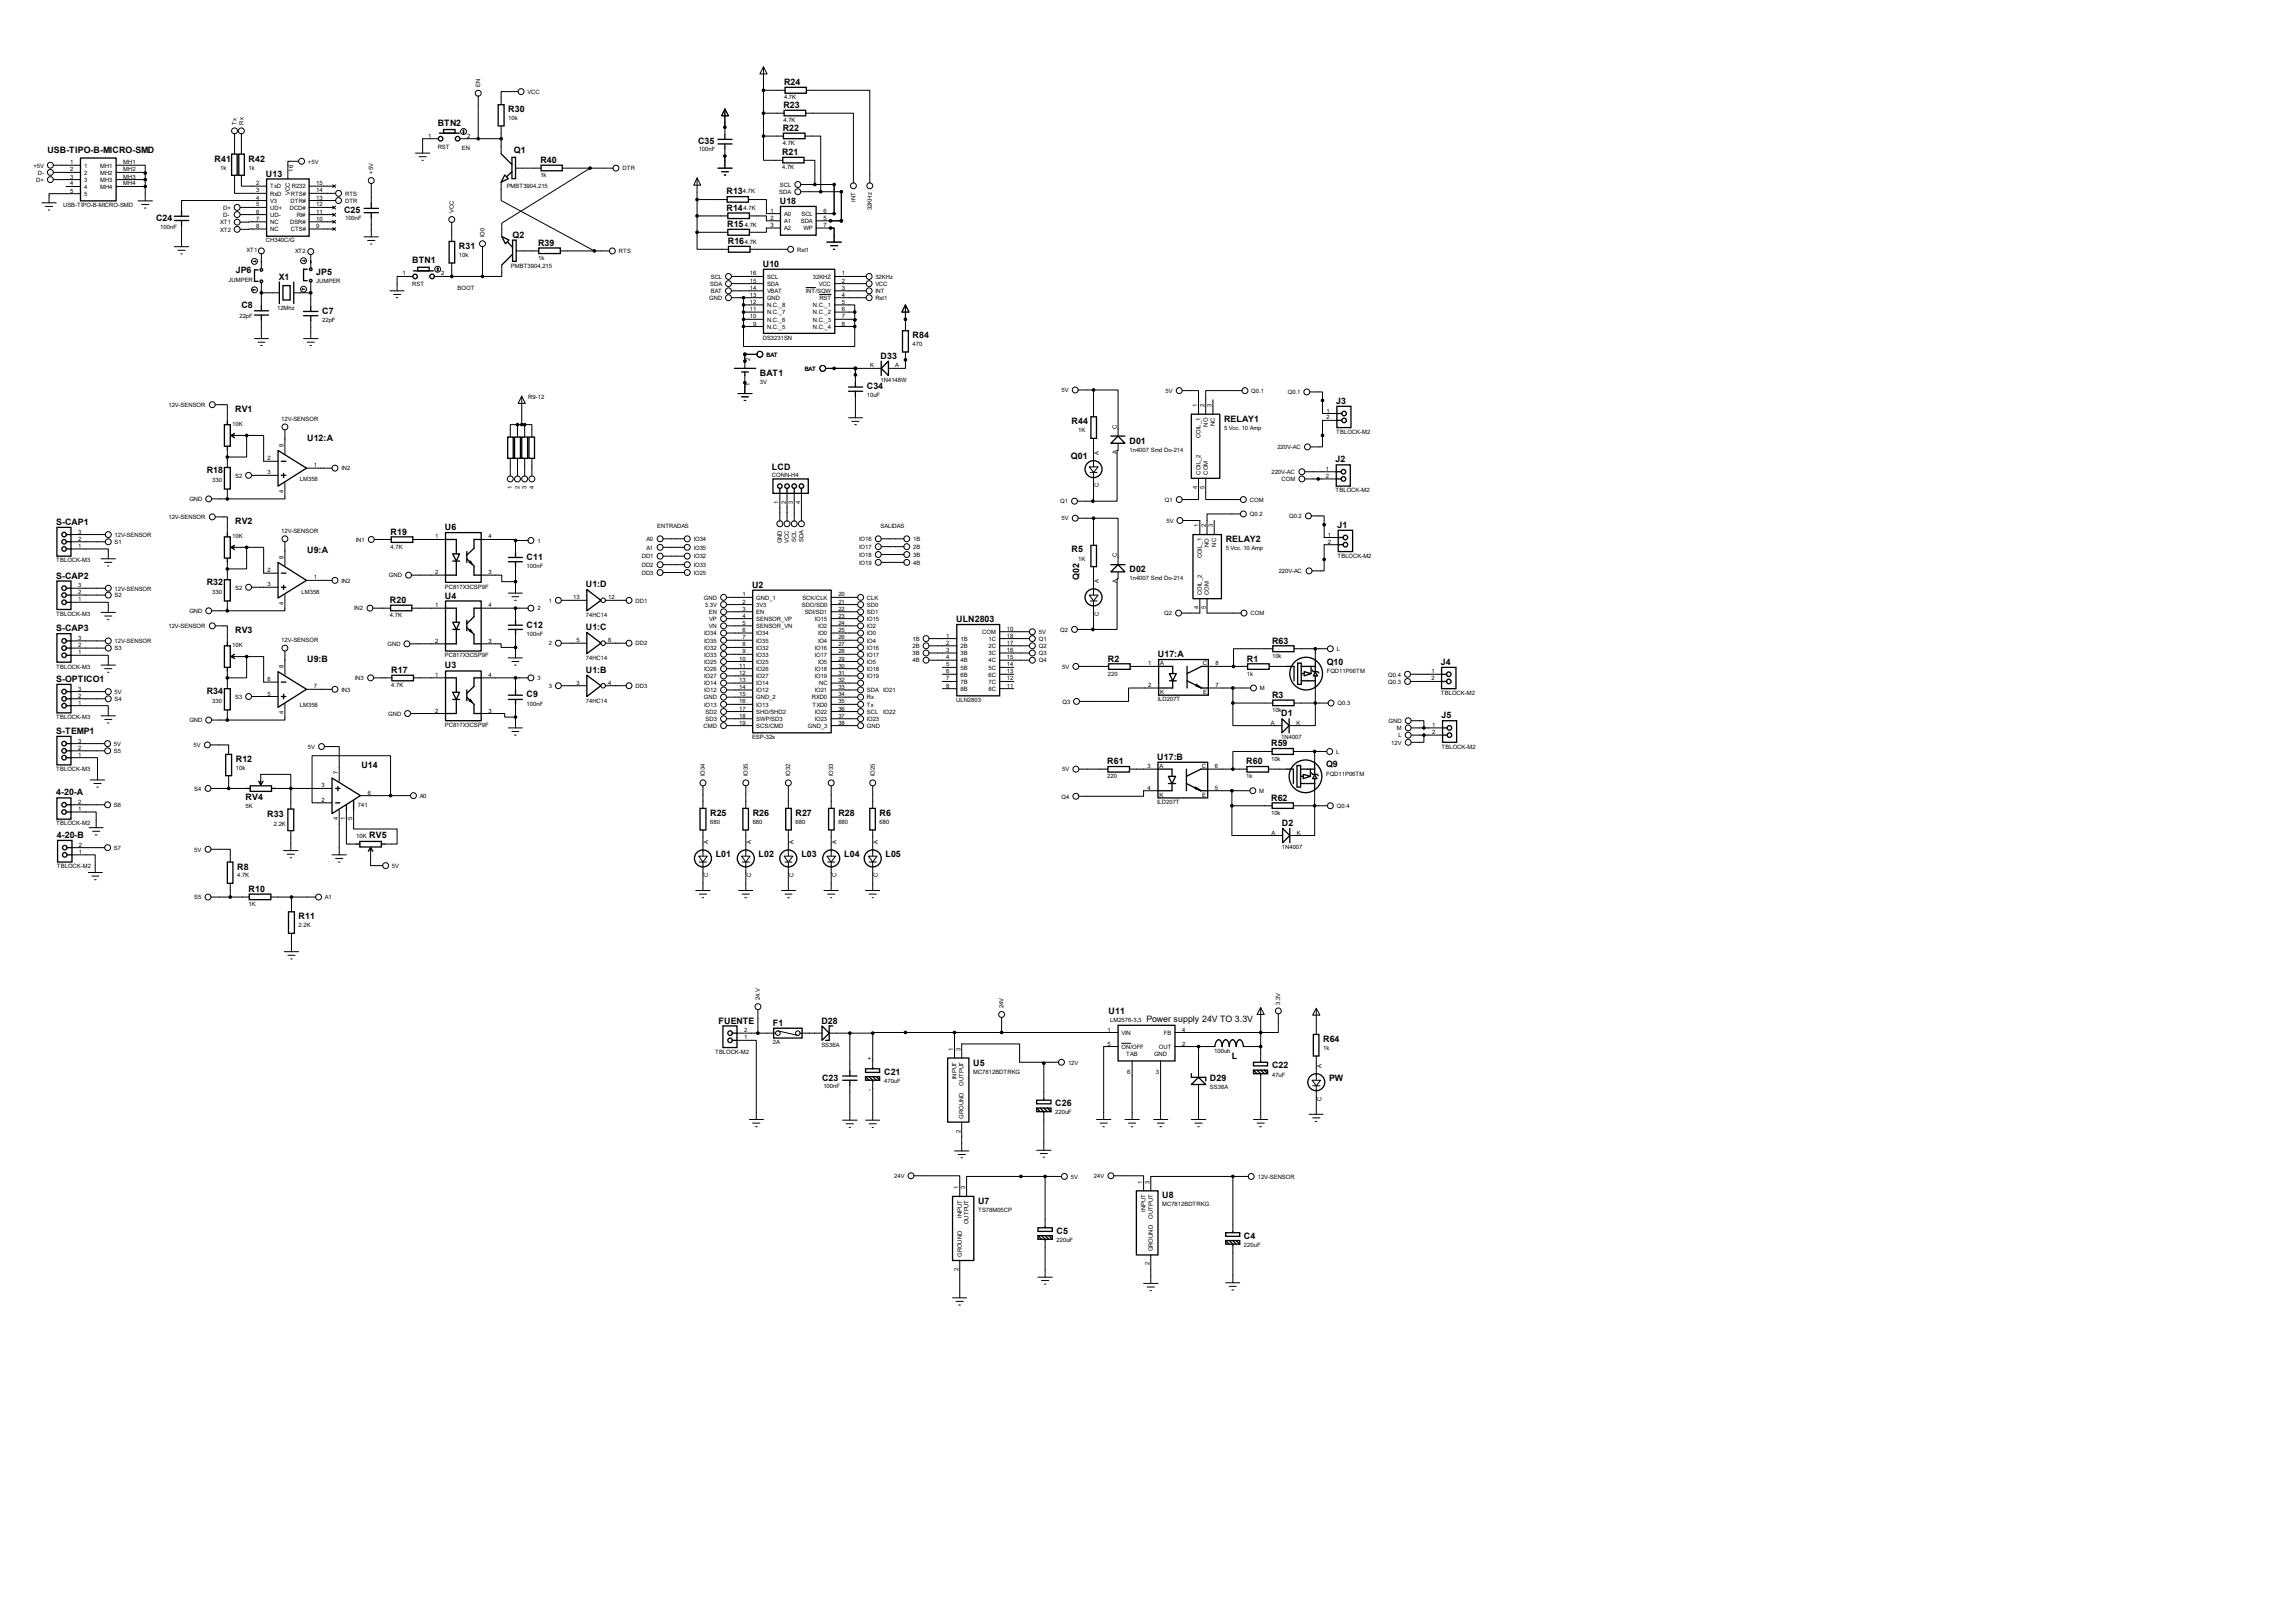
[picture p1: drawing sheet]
<svg xmlns="http://www.w3.org/2000/svg" width="297mm" height="210mm" viewBox="0 0 297 210" stroke-linecap="round" stroke-linejoin="round" font-family="sans-serif">
<defs><g id="words">
<g font-size="1.1">
<text x="101.5" y="11">R24</text>
<text x="56.6" y="16.3">BTN2</text>
<text x="65.8" y="14.5">R30</text>
<text x="101.3" y="16.9">R22</text>
<text x="101.4" y="14">R23</text>
<text x="6.1" y="19.9">USB-TIPO-B-MICRO-SMD</text>
<text x="27.8" y="20.9">R41</text>
<text x="32.2" y="20.9">R42</text>
<text x="34.4" y="22.9">U13</text>
<text x="66.5" y="19.8">Q1</text>
<text x="69.9" y="21.1">R40</text>
<text x="90.3" y="18.7">C35</text>
<text x="101.2" y="20.1">R21</text>
<text x="20.2" y="28.6">C24</text>
<text x="44.5" y="27.6">C25</text>
<text x="94" y="25.1">R13</text>
<text x="94" y="27.3">R14</text>
<text x="94.1" y="29.4">R15</text>
<text x="100.9" y="26.4">U18</text>
<text x="30.5" y="35.3">JP6</text>
<text x="40.9" y="35.6">JP5</text>
<text x="53.3" y="34.1">BTN1</text>
<text x="59.4" y="32.2">R31</text>
<text x="66.3" y="30.8">Q2</text>
<text x="69.6" y="31.8">R39</text>
<text x="94.2" y="31.6">R16</text>
<text x="98.7" y="34.5">U10</text>
<text x="31.2" y="39.9">C8</text>
<text x="36.1" y="36.2">X1</text>
<text x="41.7" y="40.6">C7</text>
<text x="114" y="46.4">D33</text>
<text x="118.1" y="43.7">R84</text>
<text x="30.4" y="53.3">RV1</text>
<text x="98.3" y="48.6">BAT1</text>
<text x="112.2" y="50.4">C34</text>
<text x="172.9" y="52.3">J3</text>
<text x="39.8" y="57.1">U12:A</text>
<text x="138.6" y="59.4">Q01</text>
<text x="138.7" y="54.8">R44</text>
<text x="146.2" y="57.4">D01</text>
<text x="158.4" y="54.6">RELAY1</text>
<text x="172.8" y="59.8">J2</text>
<text x="26.8" y="61.2">R18</text>
<text x="99.9" y="60.8">LCD</text>
<text x="7.3" y="67.9">S-CAP1</text>
<text x="30.4" y="67.8">RV2</text>
<text x="39.8" y="71.5">U9:A</text>
<text x="50.5" y="69.2">R19</text>
<text x="57.6" y="68.6">U6</text>
<text x="138.7" y="71.4">R5</text>
<text x="158.6" y="70.1">RELAY2</text>
<text x="173.1" y="68.3">J1</text>
<text x="7.3" y="74.9">S-CAP2</text>
<text x="26.8" y="75.7">R32</text>
<text x="57.6" y="77.5">U4</text>
<text x="68.2" y="72.4">C11</text>
<text x="75.8" y="76">U1:D</text>
<text x="97.3" y="76.1">U2</text>
<text x="139.7" y="75" transform="rotate(-90 139.7 75)">Q02</text>
<text x="146.2" y="74">D02</text>
<text x="7.3" y="81.7">S-CAP3</text>
<text x="30.4" y="81.9">RV3</text>
<text x="50.5" y="78">R20</text>
<text x="68.2" y="81.2">C12</text>
<text x="75.8" y="81.5">U1:C</text>
<text x="123.7" y="80.5">ULN2803</text>
<text x="164.6" y="83.3">R63</text>
<text x="7.3" y="88.3">S-OPTICO1</text>
<text x="26.8" y="89.8">R34</text>
<text x="39.8" y="85.7">U9:B</text>
<text x="50.6" y="87">R17</text>
<text x="57.6" y="86.5">U3</text>
<text x="75.8" y="87">U1:B</text>
<text x="143.4" y="85.6">R2</text>
<text x="149.9" y="85">U17:A</text>
<text x="161.4" y="85.6">R1</text>
<text x="171.7" y="86">Q10</text>
<text x="186.5" y="86">J4</text>
<text x="7.3" y="95">S-TEMP1</text>
<text x="68.2" y="90.3">C9</text>
<text x="164.6" y="90.3">R3</text>
<text x="165.8" y="92.7">D1</text>
<text x="186.6" y="93">J5</text>
<text x="30.5" y="98.6">R12</text>
<text x="46.8" y="99.4">U14</text>
<text x="143.3" y="98.8">R61</text>
<text x="149.8" y="98.3">U17:B</text>
<text x="161.3" y="98.8">R60</text>
<text x="164.5" y="96.6">R59</text>
<text x="171.6" y="99.3">Q9</text>
<text x="7.3" y="102.9">4-20-A</text>
<text x="31.8" y="103.5">RV4</text>
<text x="34.6" y="105.7">R33</text>
<text x="91.9" y="105.6">R25</text>
<text x="97.4" y="105.6">R26</text>
<text x="103" y="105.6">R27</text>
<text x="108.5" y="105.6">R28</text>
<text x="113.8" y="105.6">R6</text>
<text x="164.5" y="103.6">R62</text>
<text x="165.9" y="106.9">D2</text>
<text x="7.4" y="108.5">4-20-B</text>
<text x="30.7" y="112.5">R8</text>
<text x="47.8" y="108.5">RV5</text>
<text x="92.6" y="111">L01</text>
<text x="98.2" y="111">L02</text>
<text x="103.7" y="111">L03</text>
<text x="109.3" y="111">L04</text>
<text x="114.6" y="111">L05</text>
<text x="32.2" y="115.4">R10</text>
<text x="38.7" y="119">R11</text>
<text x="143.5" y="131.2">U11</text>
<text x="93" y="132.5">FUENTE</text>
<text x="100" y="132.8">F1</text>
<text x="106.3" y="132.5">D28</text>
<text x="125.9" y="137.9">U5</text>
<text x="148.4" y="132.3">Power supply 24V TO 3.3V</text>
<text x="159.4" y="137">L</text>
<text x="171.2" y="134.8">R64</text>
<text x="106.4" y="139.8">C23</text>
<text x="114.4" y="139.1">C21</text>
<text x="136.6" y="143.1">C26</text>
<text x="156.6" y="139.9">D29</text>
<text x="164.6" y="138.3">C22</text>
<text x="172" y="139.9">PW</text>
<text x="126.6" y="155.8">U7</text>
<text x="150.4" y="155.1">U8</text>
<text x="136.7" y="159.7">C5</text>
<text x="161" y="160.3">C4</text>
</g>
<g font-size=".8">
<text x="62.1" y="11.2" transform="rotate(-90 62.1 11.2)">EN</text>
<text x="30.6" y="16.1" transform="rotate(-90 30.6 16.1)">Tx</text>
<text x="31.5" y="16.1" transform="rotate(-90 31.5 16.1)">Rx</text>
<text x="55.4" y="17.8">1</text>
<text x="60.5" y="17.8">2</text>
<text x="65.8" y="15.5">10k</text>
<text x="68.3" y="12.1">VCC</text>
<text x="101.4" y="15.8">4.7K</text>
<text x="101.5" y="12.9">4.7K</text>
<text x="4.3" y="21.7">+5V</text>
<text x="4.7" y="23.5">D+</text>
<text x="4.9" y="22.6">D-</text>
<text x="9.1" y="21.3">1</text>
<text x="9.1" y="22.2">2</text>
<text x="9.1" y="23.1">3</text>
<text x="10.9" y="21.7">1</text>
<text x="10.9" y="22.6">2</text>
<text x="10.9" y="23.5">3</text>
<text x="13" y="21.7">MH1</text>
<text x="13" y="22.6">MH2</text>
<text x="13" y="23.5">MH3</text>
<text x="16" y="21.3">MH1</text>
<text x="16" y="22.2">MH2</text>
<text x="16" y="23.1">MH3</text>
<text x="28.5" y="22">1k</text>
<text x="32.2" y="22">1k</text>
<text x="33.1" y="24">2</text>
<text x="37.9" y="22.2" transform="rotate(-90 37.9 22.2)">16</text>
<text x="39.8" y="21.2">+5V</text>
<text x="40.9" y="24">15</text>
<text x="48.3" y="22.5" transform="rotate(-90 48.3 22.5)">+5V</text>
<text x="56.6" y="19.2">RST</text>
<text x="59.8" y="19.3">EN</text>
<text x="69.9" y="22.9">1k</text>
<text x="80.6" y="22.1">DTR</text>
<text x="90.4" y="19.6">100nF</text>
<text x="101.2" y="21.9">4.7K</text>
<text x="101.3" y="18.8">4.7K</text>
<text x="8.2" y="26.8">USB-TIPO-B-MICRO-SMD</text>
<text x="9.1" y="24">4</text>
<text x="9.1" y="24.9">5</text>
<text x="10.9" y="24.4">4</text>
<text x="10.9" y="25.4">5</text>
<text x="13" y="24.4">MH4</text>
<text x="16" y="24">MH4</text>
<text x="20.7" y="29.6">100nF</text>
<text x="28.5" y="29">XT1</text>
<text x="28.5" y="30">XT2</text>
<text x="28.9" y="27.1">D+</text>
<text x="28.9" y="28.1">D-</text>
<text x="33.1" y="24.9">3</text>
<text x="33.1" y="25.8">4</text>
<text x="33.1" y="26.7">5</text>
<text x="33.1" y="27.6">6</text>
<text x="33.1" y="28.6">7</text>
<text x="33.1" y="29.5">8</text>
<text x="35" y="24.4">TxD</text>
<text x="35" y="25.3">RxD</text>
<text x="35" y="26.2">V3</text>
<text x="35" y="27.1">UD+</text>
<text x="35" y="28.1">UD-</text>
<text x="35" y="29">NC</text>
<text x="35" y="29.9">NC</text>
<text x="37.5" y="25.2" transform="rotate(-90 37.5 25.2)">VCC</text>
<text x="37.5" y="27.1">DCD#</text>
<text x="37.5" y="29">DSR#</text>
<text x="37.6" y="26.2">DTR#</text>
<text x="37.6" y="25.3">RTS#</text>
<text x="37.6" y="29.9">CTS#</text>
<text x="37.8" y="24.4">R232</text>
<text x="38.4" y="28.1">RI#</text>
<text x="40.9" y="24.9">14</text>
<text x="40.9" y="25.8">13</text>
<text x="40.9" y="26.7">12</text>
<text x="40.9" y="27.6">11</text>
<text x="40.9" y="28.6">10</text>
<text x="40.9" y="29.5">9</text>
<text x="44.7" y="26.2">DTR</text>
<text x="44.7" y="25.3">RTS</text>
<text x="44.7" y="28.5">100nF</text>
<text x="58.7" y="27.6" transform="rotate(-90 58.7 27.6)">VCC</text>
<text x="65.6" y="24.3">PMBT3904,215</text>
<text x="96.1" y="24.9">4.7K</text>
<text x="96.2" y="27.2">4.7K</text>
<text x="96.4" y="29.4">4.7K</text>
<text x="99.7" y="28.4">2</text>
<text x="99.7" y="27.5">1</text>
<text x="99.7" y="29.4">3</text>
<text x="100.8" y="25.1">SDA</text>
<text x="100.9" y="24.2">SCL</text>
<text x="101.5" y="28.9">A1</text>
<text x="101.5" y="27.9">A0</text>
<text x="101.5" y="29.8">A2</text>
<text x="103.6" y="28.9">SDA</text>
<text x="103.7" y="27.9">SCL</text>
<text x="104" y="29.8">WP</text>
<text x="106.6" y="27.5">6</text>
<text x="106.6" y="28.4">5</text>
<text x="106.6" y="29.4">7</text>
<text x="110.7" y="26.1" transform="rotate(-90 110.7 26.1)">INT</text>
<text x="112.8" y="27.2" transform="rotate(-90 112.8 27.2)">32KHz</text>
<text x="31.9" y="32.6">XT1</text>
<text x="34.4" y="31.4">CH340C/G</text>
<text x="38.2" y="32.8">XT2</text>
<text x="52.1" y="35.6">1</text>
<text x="57.1" y="35.6">2</text>
<text x="59.4" y="33.3">10k</text>
<text x="62.7" y="30.7" transform="rotate(-90 62.7 30.7)">IO0</text>
<text x="66.1" y="34.6">PMBT3904,215</text>
<text x="69.6" y="33.6">1k</text>
<text x="80.1" y="32.8">RTS</text>
<text x="96.4" y="31.6">4.7K</text>
<text x="97" y="35.6">16</text>
<text x="103.2" y="32.6">Rst1</text>
<text x="109" y="35.6">1</text>
<text x="29.6" y="36.5">JUMPER</text>
<text x="31" y="41.2">22pF</text>
<text x="35.9" y="40.2">12Mhz</text>
<text x="40.9" y="36.7">JUMPER</text>
<text x="41.7" y="41.7">22pF</text>
<text x="53.3" y="37">RST</text>
<text x="59.2" y="37.5">BOOT</text>
<text x="91.8" y="38.8">GND</text>
<text x="91.9" y="37">SDA</text>
<text x="92" y="36.1">SCL</text>
<text x="92" y="37.9">BAT</text>
<text x="97" y="36.6">15</text>
<text x="97" y="37.5">14</text>
<text x="97" y="38.4">13</text>
<text x="97" y="39.3">12</text>
<text x="97" y="40.3">11</text>
<text x="97" y="41.2">10</text>
<text x="99.3" y="36.1">SCL</text>
<text x="99.3" y="37">SDA</text>
<text x="99.3" y="37.9">VBAT</text>
<text x="99.3" y="38.8">GND</text>
<text x="99.3" y="39.8">N.C._8</text>
<text x="99.3" y="40.7">N.C._7</text>
<text x="99.3" y="41.6">N.C._6</text>
<text x="104.3" y="37.9">INT/SQW</text>
<text x="105.2" y="36.1">32KHZ</text>
<text x="105.2" y="39.8">N.C._1</text>
<text x="105.2" y="40.7">N.C._2</text>
<text x="105.2" y="41.6">N.C._3</text>
<text x="106" y="37">VCC</text>
<text x="106" y="38.8">RST</text>
<text x="109" y="36.6">2</text>
<text x="109" y="37.5">3</text>
<text x="109" y="38.4">4</text>
<text x="109" y="39.3">5</text>
<text x="109" y="40.3">6</text>
<text x="109" y="41.2">7</text>
<text x="113.3" y="36.1">32KHz</text>
<text x="113.3" y="37">VCC</text>
<text x="113.3" y="37.9">INT</text>
<text x="113.3" y="38.8">Rst1</text>
<text x="97.1" y="46.7" transform="rotate(-90 97.1 46.7)">2</text>
<text x="97.5" y="42.1">9</text>
<text x="98.7" y="44">DS3231SN</text>
<text x="99.2" y="46.1">BAT</text>
<text x="99.3" y="42.5">N.C._5</text>
<text x="104.1" y="48">BAT</text>
<text x="105.2" y="42.5">N.C._4</text>
<text x="109" y="42.1">8</text>
<text x="112.6" y="47.5">K</text>
<text x="115.9" y="47.5">A</text>
<text x="118.1" y="44.8">470</text>
<text x="21.8" y="52.7">12V-SENSOR</text>
<text x="68.4" y="51.6">R9-12</text>
<text x="97.1" y="50" transform="rotate(-90 97.1 50)">1</text>
<text x="98.3" y="49.7">3V</text>
<text x="112.2" y="51.4">10uF</text>
<text x="114" y="49.4">1N4148W</text>
<text x="137.4" y="50.8">5V</text>
<text x="150.8" y="50.8">5V</text>
<text x="154.9" y="52.7" transform="rotate(-90 154.9 52.7)">1</text>
<text x="155.9" y="52.7" transform="rotate(-90 155.9 52.7)">2</text>
<text x="156.8" y="52.7" transform="rotate(-90 156.8 52.7)">3</text>
<text x="161.9" y="50.8">Q0.1</text>
<text x="166.7" y="51">Q0.1</text>
<text x="171.7" y="53.4">1</text>
<text x="30.1" y="55.1">10K</text>
<text x="34.6" y="59.6">2</text>
<text x="36.4" y="54.4">12V-SENSOR</text>
<text x="36.7" y="57.8" transform="rotate(-90 36.7 57.8)">8</text>
<text x="139.5" y="56">1K</text>
<text x="142.2" y="58.8" transform="rotate(-90 142.2 58.8)">A</text>
<text x="144.5" y="58.8" transform="rotate(-90 144.5 58.8)">A</text>
<text x="144.5" y="55.5" transform="rotate(-90 144.5 55.5)">C</text>
<text x="146.2" y="58.5">1n4007 Smd Do-214</text>
<text x="155.4" y="56.7" transform="rotate(-90 155.4 56.7)">COIL_1</text>
<text x="156.3" y="55.2" transform="rotate(-90 156.3 55.2)">NO</text>
<text x="157.2" y="55.2" transform="rotate(-90 157.2 55.2)">NC</text>
<text x="158.4" y="55.6">5 Vcc. 10 Amp</text>
<text x="165.3" y="58.1">220V-AC</text>
<text x="171.7" y="54.3">2</text>
<text x="172.9" y="56.1">TBLOCK-M2</text>
<text x="24.5" y="64.9">GND</text>
<text x="27.5" y="62.3">330</text>
<text x="30.4" y="61.8">S2</text>
<text x="34.6" y="61.4">3</text>
<text x="36.7" y="63.8" transform="rotate(-90 36.7 63.8)">4</text>
<text x="38.8" y="62.2">LM358</text>
<text x="40.6" y="60.5">1</text>
<text x="44.2" y="60.9">IN2</text>
<text x="66.3" y="63.2" transform="rotate(-90 66.3 63.2)">1</text>
<text x="67.2" y="63.2" transform="rotate(-90 67.2 63.2)">2</text>
<text x="68.2" y="63.2" transform="rotate(-90 68.2 63.2)">3</text>
<text x="69.1" y="63.2" transform="rotate(-90 69.1 63.2)">4</text>
<text x="99.9" y="61.8">CONN-H4</text>
<text x="100.8" y="65.2" transform="rotate(-90 100.8 65.2)">1</text>
<text x="101.7" y="65.2" transform="rotate(-90 101.7 65.2)">2</text>
<text x="102.6" y="65.2" transform="rotate(-90 102.6 65.2)">3</text>
<text x="103.5" y="65.2" transform="rotate(-90 103.5 65.2)">4</text>
<text x="137.2" y="65.2">Q1</text>
<text x="142.2" y="63.1" transform="rotate(-90 142.2 63.1)">C</text>
<text x="150.7" y="64.9">Q1</text>
<text x="154.9" y="63.2" transform="rotate(-90 154.9 63.2)">4</text>
<text x="155.4" y="61.4" transform="rotate(-90 155.4 61.4)">COIL_2</text>
<text x="155.9" y="63.2" transform="rotate(-90 155.9 63.2)">5</text>
<text x="156.3" y="61.4" transform="rotate(-90 156.3 61.4)">COM</text>
<text x="161.8" y="64.9">COM</text>
<text x="164.5" y="61.3">220V-AC</text>
<text x="165.9" y="62.3">COM</text>
<text x="171.6" y="60.9">1</text>
<text x="171.6" y="61.8">2</text>
<text x="172.8" y="63.7">TBLOCK-M2</text>
<text x="10.1" y="70.9">1</text>
<text x="10.1" y="70">2</text>
<text x="10.1" y="69">3</text>
<text x="14.8" y="69.5">12V-SENSOR</text>
<text x="14.8" y="70.4">S1</text>
<text x="21.8" y="67.2">12V-SENSOR</text>
<text x="30.1" y="69.6">10K</text>
<text x="36.4" y="68.9">12V-SENSOR</text>
<text x="46.1" y="70.1">IN1</text>
<text x="50.5" y="71">4.7K</text>
<text x="56.3" y="69.7">1</text>
<text x="63.2" y="69.7">4</text>
<text x="69.6" y="70.2">1</text>
<text x="83.7" y="70">A0</text>
<text x="83.7" y="71.1">A1</text>
<text x="85" y="68.3">ENTRADAS</text>
<text x="89.8" y="70">IO34</text>
<text x="89.8" y="71.1">IO35</text>
<text x="101.2" y="70.3" transform="rotate(-90 101.2 70.3)">GND</text>
<text x="102.1" y="70.2" transform="rotate(-90 102.1 70.2)">VCC</text>
<text x="103" y="70.1" transform="rotate(-90 103 70.1)">SCL</text>
<text x="104" y="70.2" transform="rotate(-90 104 70.2)">SDA</text>
<text x="111.2" y="70">IO16</text>
<text x="111.2" y="71">IO17</text>
<text x="114" y="68.3">SALIDAS</text>
<text x="118.2" y="70">1B</text>
<text x="118.2" y="71">2B</text>
<text x="137.4" y="67.4">5V</text>
<text x="151" y="67.6">5V</text>
<text x="155.1" y="68.2" transform="rotate(-90 155.1 68.2)">1</text>
<text x="156" y="68.2" transform="rotate(-90 156 68.2)">2</text>
<text x="156.5" y="70.8" transform="rotate(-90 156.5 70.8)">NO</text>
<text x="157" y="68.2" transform="rotate(-90 157 68.2)">3</text>
<text x="157.4" y="70.7" transform="rotate(-90 157.4 70.7)">NC</text>
<text x="158.6" y="71.2">5 Vcc. 10 Amp</text>
<text x="161.8" y="66.8">Q0.2</text>
<text x="166.8" y="67.1">Q0.2</text>
<text x="171.8" y="69.4">1</text>
<text x="171.8" y="70.4">2</text>
<text x="7.3" y="72.8">TBLOCK-M3</text>
<text x="10.1" y="77.8">1</text>
<text x="10.1" y="76.9">2</text>
<text x="10.1" y="76">3</text>
<text x="14.8" y="76.4">12V-SENSOR</text>
<text x="14.8" y="77.3">S2</text>
<text x="27.5" y="76.8">330</text>
<text x="30.4" y="76.3">S2</text>
<text x="34.6" y="75.9">3</text>
<text x="34.6" y="74">2</text>
<text x="36.7" y="72.3" transform="rotate(-90 36.7 72.3)">8</text>
<text x="39" y="76.9">LM358</text>
<text x="40.6" y="75">1</text>
<text x="44.2" y="75.4">IN2</text>
<text x="50.3" y="74.7">GND</text>
<text x="56.3" y="74.3">2</text>
<text x="57.6" y="76.2">PC817X3CSP9F</text>
<text x="63.2" y="74.3">3</text>
<text x="68.2" y="73.5">100nF</text>
<text x="71" y="78">1</text>
<text x="74.2" y="77.6">13</text>
<text x="78.7" y="77.6">12</text>
<text x="82.3" y="78">DD1</text>
<text x="83.1" y="72.3">DD1</text>
<text x="83.1" y="73.4">DD2</text>
<text x="83.1" y="74.4">DD3</text>
<text x="89.8" y="72.3">IO32</text>
<text x="89.8" y="73.4">IO33</text>
<text x="89.8" y="74.4">IO25</text>
<text x="91.1" y="77.6">GND</text>
<text x="96.1" y="77.2">1</text>
<text x="97.9" y="77.6">GND_1</text>
<text x="103.8" y="77.6">SCK/CLK</text>
<text x="108.5" y="77.2">20</text>
<text x="111.2" y="72.1">IO18</text>
<text x="111.2" y="73.1">IO19</text>
<text x="112.2" y="77.6">CLK</text>
<text x="118.2" y="72.1">3B</text>
<text x="118.2" y="73.1">4B</text>
<text x="139.5" y="72.6">1K</text>
<text x="142.2" y="75.4" transform="rotate(-90 142.2 75.4)">A</text>
<text x="144.5" y="75.4" transform="rotate(-90 144.5 75.4)">A</text>
<text x="144.5" y="72.1" transform="rotate(-90 144.5 72.1)">C</text>
<text x="146.2" y="75.1">1n4007 Smd Do-214</text>
<text x="155.5" y="77" transform="rotate(-90 155.5 77)">COIL_2</text>
<text x="155.5" y="72.3" transform="rotate(-90 155.5 72.3)">COIL_1</text>
<text x="156.5" y="77" transform="rotate(-90 156.5 77)">COM</text>
<text x="165.5" y="74.2">220V-AC</text>
<text x="173.1" y="72.2">TBLOCK-M2</text>
<text x="7.3" y="79.7">TBLOCK-M3</text>
<text x="10.1" y="83.7">2</text>
<text x="10.1" y="82.8">3</text>
<text x="14.8" y="83.2">12V-SENSOR</text>
<text x="21.8" y="81.3">12V-SENSOR</text>
<text x="24.5" y="79.3">GND</text>
<text x="30.1" y="83.7">10K</text>
<text x="36.4" y="83.1">12V-SENSOR</text>
<text x="36.7" y="78.3" transform="rotate(-90 36.7 78.3)">4</text>
<text x="45.8" y="79">IN2</text>
<text x="50.2" y="83.6">GND</text>
<text x="50.5" y="79.9">4.7K</text>
<text x="56.3" y="78.6">1</text>
<text x="56.3" y="83.2">2</text>
<text x="63.2" y="83.2">3</text>
<text x="63.2" y="78.6">4</text>
<text x="68.2" y="82.3">100nF</text>
<text x="69.6" y="79">2</text>
<text x="71" y="83.5">2</text>
<text x="74.6" y="83.1">5</text>
<text x="75.8" y="79.9">74HC14</text>
<text x="78.7" y="83.1">6</text>
<text x="82.3" y="83.5">DD2</text>
<text x="91.1" y="82.2">IO34</text>
<text x="91.1" y="83.1">IO35</text>
<text x="91.2" y="78.5">3.3V</text>
<text x="91.7" y="79.5">EN</text>
<text x="91.7" y="81.3">VN</text>
<text x="91.8" y="80.3">VP</text>
<text x="96.1" y="78.1">2</text>
<text x="96.1" y="79">3</text>
<text x="96.1" y="79.9">4</text>
<text x="96.1" y="80.9">5</text>
<text x="96.1" y="81.8">6</text>
<text x="96.1" y="82.7">7</text>
<text x="96.1" y="83.7">8</text>
<text x="97.9" y="78.5">3V3</text>
<text x="97.9" y="79.5">EN</text>
<text x="97.9" y="80.3">SENSOR_VP</text>
<text x="97.9" y="81.3">SENSOR_VN</text>
<text x="97.9" y="82.2">IO34</text>
<text x="97.9" y="83.1">IO35</text>
<text x="103.8" y="78.5">SDO/SD0</text>
<text x="104.1" y="79.5">SDI/SD1</text>
<text x="105.5" y="80.3">IO15</text>
<text x="105.9" y="81.3">IO2</text>
<text x="105.9" y="82.2">IO0</text>
<text x="105.9" y="83.1">IO4</text>
<text x="108.5" y="78.1">21</text>
<text x="108.5" y="79">22</text>
<text x="108.5" y="79.9">23</text>
<text x="108.5" y="80.9">24</text>
<text x="108.5" y="81.8">25</text>
<text x="108.5" y="82.7">26</text>
<text x="108.5" y="83.7">27</text>
<text x="112.2" y="83.1">IO4</text>
<text x="112.2" y="82.2">IO0</text>
<text x="112.2" y="81.3">IO2</text>
<text x="112.2" y="80.3">IO15</text>
<text x="112.2" y="79.5">SD1</text>
<text x="112.2" y="78.5">SD0</text>
<text x="118.1" y="82.9">1B</text>
<text x="118.1" y="83.9">2B</text>
<text x="122.5" y="82.5">1</text>
<text x="122.5" y="83.4">2</text>
<text x="124.3" y="82.9">1B</text>
<text x="124.3" y="83.9">2B</text>
<text x="127.1" y="82">COM</text>
<text x="127.9" y="82.9">1C</text>
<text x="127.9" y="83.9">2C</text>
<text x="130.3" y="82.5">18</text>
<text x="130.3" y="83.4">17</text>
<text x="130.3" y="81.6">10</text>
<text x="134.5" y="82">5V</text>
<text x="134.5" y="82.9">Q1</text>
<text x="134.5" y="83.9">Q2</text>
<text x="137.2" y="81.7">Q2</text>
<text x="142.2" y="79.7" transform="rotate(-90 142.2 79.7)">C</text>
<text x="150.7" y="79.6">Q2</text>
<text x="155.1" y="78.8" transform="rotate(-90 155.1 78.8)">4</text>
<text x="156" y="78.8" transform="rotate(-90 156 78.8)">5</text>
<text x="161.8" y="79.6">COM</text>
<text x="7.3" y="86.5">TBLOCK-M3</text>
<text x="10.1" y="84.7">1</text>
<text x="10.1" y="89.4">3</text>
<text x="14.8" y="84.2">S3</text>
<text x="14.8" y="89.8">5V</text>
<text x="34.6" y="88.1">6</text>
<text x="36.7" y="86.4" transform="rotate(-90 36.7 86.4)">8</text>
<text x="40.6" y="89.1">7</text>
<text x="44.2" y="89.5">IN3</text>
<text x="45.9" y="88">IN3</text>
<text x="50.6" y="88.9">4.7K</text>
<text x="56.3" y="87.6">1</text>
<text x="57.6" y="85">PC817X3CSP9F</text>
<text x="63.2" y="87.6">4</text>
<text x="69.6" y="88">3</text>
<text x="71" y="89">3</text>
<text x="74.6" y="88.6">3</text>
<text x="75.8" y="85.4">74HC14</text>
<text x="78.7" y="88.6">4</text>
<text x="82.3" y="89">DD3</text>
<text x="91.1" y="84.1">IO32</text>
<text x="91.1" y="85">IO33</text>
<text x="91.1" y="85.9">IO25</text>
<text x="91.1" y="86.8">IO26</text>
<text x="91.1" y="87.8">IO27</text>
<text x="91.1" y="88.7">IO14</text>
<text x="91.1" y="89.6">IO12</text>
<text x="95.7" y="85.5">10</text>
<text x="95.7" y="86.4">11</text>
<text x="95.7" y="87.3">12</text>
<text x="95.7" y="88.3">13</text>
<text x="95.7" y="89.2">14</text>
<text x="96.1" y="84.5">9</text>
<text x="97.9" y="84.1">IO32</text>
<text x="97.9" y="85">IO33</text>
<text x="97.9" y="85.9">IO25</text>
<text x="97.9" y="86.8">IO26</text>
<text x="97.9" y="87.8">IO27</text>
<text x="97.9" y="88.7">IO14</text>
<text x="97.9" y="89.6">IO12</text>
<text x="105.5" y="84.1">IO16</text>
<text x="105.5" y="85">IO17</text>
<text x="105.5" y="86.8">IO18</text>
<text x="105.5" y="87.8">IO19</text>
<text x="105.5" y="89.6">IO21</text>
<text x="105.9" y="85.9">IO5</text>
<text x="106" y="88.7">NC</text>
<text x="108.5" y="84.5">28</text>
<text x="108.5" y="85.5">29</text>
<text x="108.5" y="86.4">30</text>
<text x="108.5" y="87.3">31</text>
<text x="108.5" y="88.3">32</text>
<text x="108.5" y="89.2">33</text>
<text x="112.2" y="89.6">SDA</text>
<text x="112.2" y="87.8">IO19</text>
<text x="112.2" y="86.8">IO18</text>
<text x="112.2" y="85.9">IO5</text>
<text x="112.2" y="85">IO17</text>
<text x="112.2" y="84.1">IO16</text>
<text x="114.3" y="89.5">IO21</text>
<text x="118.1" y="84.8">3B</text>
<text x="118.1" y="85.7">4B</text>
<text x="122.5" y="84.4">3</text>
<text x="122.5" y="85.3">4</text>
<text x="122.5" y="86.2">5</text>
<text x="122.5" y="87.1">6</text>
<text x="122.5" y="88.1">7</text>
<text x="122.5" y="89">8</text>
<text x="124.3" y="84.8">3B</text>
<text x="124.3" y="85.7">4B</text>
<text x="124.3" y="86.7">5B</text>
<text x="124.3" y="87.5">6B</text>
<text x="124.3" y="88.5">7B</text>
<text x="124.3" y="89.4">8B</text>
<text x="127.9" y="84.8">3C</text>
<text x="127.9" y="85.7">4C</text>
<text x="127.9" y="86.7">5C</text>
<text x="127.9" y="87.5">6C</text>
<text x="127.9" y="88.5">7C</text>
<text x="127.9" y="89.4">8C</text>
<text x="130.3" y="84.4">16</text>
<text x="130.3" y="85.3">15</text>
<text x="130.3" y="86.2">14</text>
<text x="130.3" y="87.1">13</text>
<text x="130.3" y="88.1">12</text>
<text x="130.3" y="89">11</text>
<text x="134.5" y="84.8">Q3</text>
<text x="134.5" y="85.7">Q4</text>
<text x="137.5" y="86.5">5V</text>
<text x="143.4" y="87.4">220</text>
<text x="148.6" y="86.1">1</text>
<text x="148.6" y="88.9">2</text>
<text x="150.2" y="86.1">A</text>
<text x="150.2" y="89.8">K</text>
<text x="155.7" y="86.1">C</text>
<text x="155.7" y="89.8">E</text>
<text x="157.3" y="86.1">8</text>
<text x="157.3" y="88.9">7</text>
<text x="161.4" y="87.4">1k</text>
<text x="163" y="89.3">M</text>
<text x="164.6" y="85.1">10k</text>
<text x="171.7" y="87.1">FQD11P06TM</text>
<text x="173" y="84.2">L</text>
<text x="179.7" y="87.5">Q0.4</text>
<text x="179.7" y="88.5">Q0.3</text>
<text x="185.3" y="87.1">1</text>
<text x="185.3" y="88.1">2</text>
<text x="186.5" y="89.9">TBLOCK-M2</text>
<text x="7.3" y="93">TBLOCK-M3</text>
<text x="10.1" y="91.2">1</text>
<text x="10.1" y="90.3">2</text>
<text x="14.8" y="90.7">S4</text>
<text x="24.5" y="93.5">GND</text>
<text x="27.5" y="90.9">330</text>
<text x="30.4" y="90.4">S3</text>
<text x="34.6" y="90">5</text>
<text x="36.7" y="92.4" transform="rotate(-90 36.7 92.4)">4</text>
<text x="38.8" y="91.5">LM358</text>
<text x="50.2" y="92.6">GND</text>
<text x="56.3" y="92.2">2</text>
<text x="57.6" y="94.1">PC817X3CSP9F</text>
<text x="63.2" y="92.2">3</text>
<text x="68.2" y="91.3">100nF</text>
<text x="75.8" y="90.9">74HC14</text>
<text x="91.1" y="94.2">CMD</text>
<text x="91.1" y="90.5">GND</text>
<text x="91.1" y="91.4">IO13</text>
<text x="91.3" y="92.4">SD2</text>
<text x="91.3" y="93.3">SD3</text>
<text x="95.7" y="90.1">15</text>
<text x="95.7" y="91">16</text>
<text x="95.7" y="91.9">17</text>
<text x="95.7" y="92.9">18</text>
<text x="95.7" y="93.8">19</text>
<text x="97.3" y="95.6">ESP-32s</text>
<text x="97.9" y="90.5">GND_2</text>
<text x="97.9" y="91.4">IO13</text>
<text x="97.9" y="92.4">SHD/SHD2</text>
<text x="97.9" y="93.3">SWP/SD3</text>
<text x="97.9" y="94.2">SCS/CMD</text>
<text x="104.6" y="94.2">GND_3</text>
<text x="105.1" y="90.5">RXD0</text>
<text x="105.2" y="91.4">TXD0</text>
<text x="105.5" y="92.4">IO22</text>
<text x="105.5" y="93.3">IO23</text>
<text x="108.5" y="90.1">34</text>
<text x="108.5" y="91">35</text>
<text x="108.5" y="91.9">36</text>
<text x="108.5" y="92.9">37</text>
<text x="108.5" y="93.8">38</text>
<text x="112.2" y="94.2">GND</text>
<text x="112.2" y="93.3">IO23</text>
<text x="112.2" y="92.4">SCL</text>
<text x="112.2" y="91.4">Tx</text>
<text x="112.2" y="90.5">Rx</text>
<text x="114.3" y="92.3">IO22</text>
<text x="123.7" y="90.8">ULN2803</text>
<text x="137.5" y="91.1">Q3</text>
<text x="149.9" y="90.8">ILD207T</text>
<text x="164.5" y="93.8">A</text>
<text x="164.6" y="92.2">10k</text>
<text x="165.8" y="95.6">1N4007</text>
<text x="167.8" y="93.8">K</text>
<text x="173.1" y="91.3">Q0.3</text>
<text x="179.7" y="93.6">GND</text>
<text x="180.8" y="94.5">M</text>
<text x="181" y="95.4">L</text>
<text x="185.3" y="94.1">1</text>
<text x="185.3" y="95">2</text>
<text x="7.3" y="99.8">TBLOCK-M3</text>
<text x="10.1" y="97.9">1</text>
<text x="10.1" y="97">2</text>
<text x="10.1" y="96.1">3</text>
<text x="14.7" y="96.5">5V</text>
<text x="14.7" y="97.5">S5</text>
<text x="25.1" y="96.7">5V</text>
<text x="30.5" y="99.6">10k</text>
<text x="39.8" y="96.9">5V</text>
<text x="41.6" y="101.9">3</text>
<text x="43.7" y="100.2" transform="rotate(-90 43.7 100.2)">7</text>
<text x="91.2" y="100.5" transform="rotate(-90 91.2 100.5)">IO34</text>
<text x="96.8" y="100.5" transform="rotate(-90 96.8 100.5)">IO35</text>
<text x="102.3" y="100.5" transform="rotate(-90 102.3 100.5)">IO32</text>
<text x="107.8" y="100.5" transform="rotate(-90 107.8 100.5)">IO33</text>
<text x="113.2" y="100.5" transform="rotate(-90 113.2 100.5)">IO25</text>
<text x="137.5" y="99.8">5V</text>
<text x="143.3" y="100.7">220</text>
<text x="148.5" y="99.4">3</text>
<text x="150.1" y="99.4">A</text>
<text x="155.5" y="99.4">C</text>
<text x="157.2" y="99.4">6</text>
<text x="161.3" y="100.7">1k</text>
<text x="164.5" y="98.4">10k</text>
<text x="171.6" y="100.4">FQD11P06TM</text>
<text x="172.9" y="97.5">L</text>
<text x="180" y="96.4">12V</text>
<text x="186.6" y="96.9">TBLOCK-M2</text>
<text x="7.3" y="106.8">TBLOCK-M2</text>
<text x="10.1" y="104.9">1</text>
<text x="10.1" y="104">2</text>
<text x="14.7" y="104.4">S6</text>
<text x="25.1" y="102.3">S4</text>
<text x="31.8" y="104.6">5K</text>
<text x="35.4" y="106.9">2.2K</text>
<text x="41.6" y="103.8">2</text>
<text x="43.7" y="106.1" transform="rotate(-90 43.7 106.1)">4</text>
<text x="44.7" y="106.1" transform="rotate(-90 44.7 106.1)">1</text>
<text x="45.6" y="106.1" transform="rotate(-90 45.6 106.1)">5</text>
<text x="46.3" y="104.4">741</text>
<text x="47.6" y="102.8">6</text>
<text x="54.3" y="103.3">A0</text>
<text x="91.9" y="106.6">680</text>
<text x="97.4" y="106.6">680</text>
<text x="103" y="106.6">680</text>
<text x="108.5" y="106.6">680</text>
<text x="113.8" y="106.6">680</text>
<text x="137.4" y="103.3">Q4</text>
<text x="148.5" y="102.2">4</text>
<text x="149.8" y="104.1">ILD207T</text>
<text x="150.1" y="103.1">K</text>
<text x="155.6" y="103.1">E</text>
<text x="157.2" y="102.2">5</text>
<text x="162.9" y="102.6">M</text>
<text x="164.5" y="105.4">10k</text>
<text x="164.5" y="108">A</text>
<text x="167.9" y="108">K</text>
<text x="173" y="104.6">Q0.4</text>
<text x="7.4" y="112.4">TBLOCK-M2</text>
<text x="10.2" y="110.5">1</text>
<text x="10.2" y="109.6">2</text>
<text x="14.7" y="110">S7</text>
<text x="25.1" y="110.2">5V</text>
<text x="30.7" y="113.5">4.7K</text>
<text x="46.1" y="108.4">10K</text>
<text x="50.7" y="112.3">5V</text>
<text x="91.7" y="113.5" transform="rotate(-90 91.7 113.5)">C</text>
<text x="91.7" y="109.2" transform="rotate(-90 91.7 109.2)">A</text>
<text x="97.2" y="113.5" transform="rotate(-90 97.2 113.5)">C</text>
<text x="97.2" y="109.2" transform="rotate(-90 97.2 109.2)">A</text>
<text x="102.7" y="113.5" transform="rotate(-90 102.7 113.5)">C</text>
<text x="102.7" y="109.2" transform="rotate(-90 102.7 109.2)">A</text>
<text x="108.2" y="113.5" transform="rotate(-90 108.2 113.5)">C</text>
<text x="108.2" y="109.2" transform="rotate(-90 108.2 109.2)">A</text>
<text x="113.6" y="113.5" transform="rotate(-90 113.6 113.5)">C</text>
<text x="113.6" y="109.2" transform="rotate(-90 113.6 109.2)">A</text>
<text x="165.9" y="109.9">1N4007</text>
<text x="25.1" y="116.4">S5</text>
<text x="32.2" y="117.2">1K</text>
<text x="42" y="116.4">A1</text>
<text x="38.7" y="120">2.2K</text>
<text x="98.3" y="129.5" transform="rotate(-90 98.3 129.5)">24.V</text>
<text x="129.9" y="130.5" transform="rotate(-90 129.9 130.5)">24V</text>
<text x="165.7" y="130" transform="rotate(-90 165.7 130)">3.3V</text>
<text x="92.5" y="136.4">TBLOCK-M2</text>
<text x="96.3" y="134.5">1</text>
<text x="96.3" y="133.6">2</text>
<text x="100" y="135.1">2A</text>
<text x="106.3" y="135.4">SS36A</text>
<text x="112.8" y="137.2" transform="rotate(-90 112.8 137.2)">+</text>
<text x="123.4" y="136" transform="rotate(-90 123.4 136)">1</text>
<text x="124.3" y="136" transform="rotate(-90 124.3 136)">3</text>
<text x="138.2" y="137.8">12V</text>
<text x="143.3" y="133.5">1</text>
<text x="143.3" y="135.3">5</text>
<text x="143.7" y="132.3">LM2576-3,3</text>
<text x="145.2" y="133.9">VIN</text>
<text x="145.2" y="135.7">ON/OFF</text>
<text x="145.8" y="136.7">TAB</text>
<text x="149.4" y="136.7">GND</text>
<text x="150" y="135.7">OUT</text>
<text x="150.6" y="133.9">FB</text>
<text x="153" y="133.5">4</text>
<text x="153" y="135.3">2</text>
<text x="157.1" y="136.3">100uh</text>
<text x="171.2" y="135.9">1k</text>
<text x="106.6" y="140.8">100nF</text>
<text x="112.8" y="141.1" transform="rotate(-90 112.8 141.1)">-</text>
<text x="114.4" y="140.1">470uF</text>
<text x="123.8" y="139.7" transform="rotate(-90 123.8 139.7)">INPUT</text>
<text x="124.7" y="140.5" transform="rotate(-90 124.7 140.5)">OUTPUT</text>
<text x="125.9" y="138.9">MC7812BDTRKG</text>
<text x="145.9" y="138.9">6</text>
<text x="149.6" y="138.9">3</text>
<text x="156.6" y="141">SS36A</text>
<text x="164.6" y="139.3">47uF</text>
<text x="171" y="142.5" transform="rotate(-90 171 142.5)">C</text>
<text x="171" y="138.2" transform="rotate(-90 171 138.2)">A</text>
<text x="124.3" y="146.6" transform="rotate(-90 124.3 146.6)">2</text>
<text x="124.7" y="144.8" transform="rotate(-90 124.7 144.8)">GROUND</text>
<text x="136.6" y="144.2">220uF</text>
<text x="115.7" y="152.4">24V</text>
<text x="124" y="153.9" transform="rotate(-90 124 153.9)">1</text>
<text x="124.9" y="153.9" transform="rotate(-90 124.9 153.9)">3</text>
<text x="138.6" y="152.5">5V</text>
<text x="141.6" y="152.4">24V</text>
<text x="147.8" y="153.2" transform="rotate(-90 147.8 153.2)">1</text>
<text x="148.8" y="153.2" transform="rotate(-90 148.8 153.2)">3</text>
<text x="162.8" y="152.5">12V-SENSOR</text>
<text x="124.5" y="157.6" transform="rotate(-90 124.5 157.6)">INPUT</text>
<text x="125.3" y="158.4" transform="rotate(-90 125.3 158.4)">OUTPUT</text>
<text x="126.6" y="156.8">TS78M05CP</text>
<text x="136.7" y="160.7">220uF</text>
<text x="148.3" y="156.9" transform="rotate(-90 148.3 156.9)">INPUT</text>
<text x="149.2" y="161.9" transform="rotate(-90 149.2 161.9)">GROUND</text>
<text x="149.2" y="157.7" transform="rotate(-90 149.2 157.7)">OUTPUT</text>
<text x="150.4" y="156.1">MC7812BDTRKG</text>
<text x="161" y="161.4">220uF</text>
<text x="124" y="164.5" transform="rotate(-90 124 164.5)">2</text>
<text x="124.5" y="162.6" transform="rotate(-90 124.5 162.6)">GROUND</text>
<text x="148.8" y="163.8" transform="rotate(-90 148.8 163.8)">2</text>
</g>
</g></defs>
<g fill="none" stroke="#000" stroke-width=".13">
<path d="M30.4 17.3v2.6M31.2 17.3v2.6M53.8 19.8h1.8M56.8 17.9h-2.1v1.9M59.5 17.9h5.4M59.9 17.1l.1 .1M60 16.8v.4M60 16.8l-.1 .1M60 16.8l.1 .1M60.1 17.1l-.1 .1M61.9 12.4v5.5M64.9 16.3v3.6"/>
<path d="M67.1 11.9h-2.2v1.6M93.8 14.1l.5 .9h-.9zM93.8 16.5h.1M93.8 14.1v3.3M93.8 19.3v2.5M98.8 8.6l.5 1h-1zM98.8 17.6v3.1h2.5M98.8 11.7h2.8M98.8 8.6v9M98.8 17.6h2.6M98.8 14.6h2.7M104.2 17.6h2v7.2"/>
<path d="M104.3 14.6h6.1v9.1M104.4 11.7h8.2v12M5.4 26.2h1.9M5.9 26.7h.9M6.3 27.2h.1M6.9 21.4h3.5M6.9 22.3h3.5M6.9 23.2h3.5M8.6 24.1h1.8M10.4 25.1h-4.1v1.1M15 21.4h3.8v1M15 22.3h3.8v.1"/>
<path d="M15 23.2h3.8M15 24.1h3.8M17.9 26h1.8M18.3 26.5h1M18.7 26.9h.2M18.8 22.4v3.6M22.6 31.9h1.8M23 32.4h1M23.4 32.9h.2M23.5 29.2v2.7M30.4 22.7v2.3h4.1M31.1 26.8h3.4"/>
<path d="M31.1 27.8h3.4M31.2 22.7v1.4h3.3M32.7 37.5l.1 .1M32.7 37.5h.4M32.7 33.8h.4M32.8 37.4l-.1 .1M33 33.7l.1 .1M33.1 33.8l-.1 .1M33.8 32.8v2M33.8 36.6v2.9M33.8 37.9h2.4M34.5 26h-11v1.3"/>
<path d="M34.5 28.7h-3.4M34.5 29.6l-3.4 .1M38 37.9h2.2M38.7 20.9h-1.4v2.3M39.1 37.4l.1 .1M39.1 37.4h.4M39.1 33.7h.4M39.2 37.3l-.1 .1M39.4 33.7h.1M39.5 33.7l-.1 .1M40 26.8h3.3M40 27.8h3.3"/>
<path d="M40 24.1h3.3M40 25h3.4M40 26h3.4M40 28.7h3.3M40 29.6h3.3M40.2 32.9v1.8M40.2 36.5v3.2M43.1 29.5l.3 .3M43.1 28.5l.3 .4M43.1 27.6l.3 .4M43.1 26.7l.3 .4M43.1 23.9l.3 .4"/>
<path d="M43.4 29.5l-.3 .3M43.4 28.5l-.3 .4M43.4 27.6l-.3 .4M43.4 26.7l-.3 .4M43.4 23.9l-.3 .4M47.1 30.6h1.9M47.6 31.1h.9M48 31.6h.1M48 23.7v2.6M48 28.2v2.4M50.5 37.6h1.8M50.9 38.1h1"/>
<path d="M51.3 38.5h.2M53.4 35.8h-2v1.8M54.2 20.3h1M54.6 20.7h.2M56.2 35.8h6.2M56.6 34.9v.2M56.6 34.7v.4M56.6 34.7v.1M56.6 34.7l.2 .1M56.8 34.9l-.2 .2M58.5 28.7v2.5M58.5 34v1.8"/>
<path d="M62.4 31.9v3.9M64.9 23.6v2.3v.1l12 6.5M64.9 34.3v1.5h-2.5M66.7 21.8h3.3M66.8 32.5h2.9M72.5 32.5h6.4M72.8 21.8h6.5M76.4 21.8l-11.5 7.1v1.7M90.2 23l.5 1h-.9zM90.2 30.1v2.2h4.1M90.2 30.1h4M90.2 23v7.1"/>
<path d="M90.2 27.9h4M90.2 25.8h3.9M92.9 21.8h1.8M93.4 22.2h.9M93.7 22.6h.2M93.8 20.2h.1M94.7 35.8h4.1M94.7 36.7h4.1M94.7 37.6h4.1M94.7 38.5h4.1M96.2 38.5v3.7M96.2 39.5h2.6"/>
<path d="M96.9 25.8h2.3v1.8h1.8M97 27.9h2.2v.7h1.8M97.1 32.3h4.8M101 29.5h-1.8v.6h-2.2M103.6 23.9h4.3v3.7h-2.3M103.6 24.8h5.3v3.8M104.1 20.7h1.4v3.2M104.3 37.2h1.2M105.6 28.6h3.3M105.6 29.5h1.9M106 38.1h1.6M107 31.3h1.9"/>
<path d="M107.5 28.6h.1M107.5 29.5h.4v1.8M107.5 29.5h.1M107.5 31.8h.9M107.9 32.3h.1M108 39.5h2.6v.9M108 35.8h4.1M108 36.7h4.1M108 37.6h4.1M108 38.5h4.1M108.9 28.6h.1M117.2 39.5l.4 .9h-.9z"/>
<path d="M117.2 39.5v3.3M27.9 52.4h1.5v2.1M29.4 59.1h.1M29.4 58.2v2.3M30.4 56.3h1.5M31.9 56.3h2.2v3.4h1.9M31.9 56.3v2.8h-2.5M32.9 43.8h1.9M33.4 44.3h.9M33.7 44.7h.3M33.8 41.4v2.4M36.9 55.6v3.2"/>
<path d="M39.3 43.8h1.8M39.8 44.3h.9M40.1 44.7h.2M40.2 41.5v2.3M66 59.3v2.3M67 54.9h-1v1.7M67 54.9v1.7M67 59.3v2.3M67 54.9h.9M67.5 51.3l.5 .9h-.9zM67.5 51.3v3.6M67.9 54.9h.9v1.7"/>
<path d="M67.9 54.9v1.7M67.9 59.3v2.3M68.8 59.3v2.3M95.5 50.9h1.8M96 51.4h.9M96.2 42.2v2.6h14.4v-2.6M96.2 40.4h2.6M96.2 41.3h2.6M96.2 42.2h2.6M96.3 51.8h.2M96.4 46.7h.1M96.4 49.5h.1"/>
<path d="M96.4 45.8h.1M96.4 45.8h1.6M96.4 45.8v1.9M96.4 48.6v2.3M106.8 47.7h7.2M107.9 47.7h.1M108 41.3h2.8v.1h-.2M108 40.4h2.6M108 42.2h2.6M109.8 54.1h1.8M110.2 54.5h1M110.6 40.4v1.8"/>
<path d="M110.6 54.9h.2M110.7 47.7h.1M110.7 48.5h.1M110.7 47.7v1.7M110.7 51.3v2.8M117.2 41.3h.1M117.2 45.6v2.1h-2.2M139.5 50.5h2M141.5 50.5h3.2v5.9M141.5 50.5v3.4M141.5 56.7v3.7M144.7 57.4v.9h-.1v6.6h-3.2"/>
<path d="M153 50.5h2.1v3.1M157 51.7v1.9M160.7 50.5h-4.7v3.1M169.5 50.7h1.7v2.8h1.8M173 54.4h-1.8v3.4h-1.6M9.2 71h4.8v1.3M9.2 77.9h4.8v1.3M9.2 69.2h4.4M9.2 70.1h4.4M9.2 76.1h4.4M9.2 77h4.4M13.1 72.3h1.8"/>
<path d="M13.1 79.2h1.8M13.5 72.8h1M13.5 79.7h1M13.9 73.2h.2M27.4 79h2M27.4 64.6h2M27.9 66.9h1.5v2.1M29.4 73.6h.1M29.4 63.3v1.3M29.4 72.7v2.3M29.4 77.8v1.2M30.4 70.8h1.5"/>
<path d="M31.9 70.8h2.2v3.4h1.9M31.9 70.8v2.8h-2.5M32.6 76h3.4M32.6 61.5h3.4M36.9 76.9v2.1h-7.5M36.9 62.4v2.2h-7.5M36.9 70.1v3.1M39.7 75.1h3.3M39.7 60.6h3.3M48.3 78.7h2.2M48.4 69.8h2.2M53.2 74.4h4.5"/>
<path d="M53.3 78.7h4.4M53.4 69.8h4.3M62.3 69.8h4.4v.1M62.3 74.4h2.6v.9h1.8M62.3 78.7h6.1M65.8 76.8h1.8M66.3 77.2h.8M66.6 77.7h.2M66.7 69.9v1.6M66.7 73.3v3.5M66.7 78.7v1.6M66.7 69.9h1.7"/>
<path d="M72.6 77.7h3.3M78.3 77.7h2.8M85.8 69.7h2.8M85.8 70.8h2.8M85.8 72h2.8M85.8 73.1h2.8M85.8 74.1h2.8M94 77.3h3.4M94 78.2h3.4M94 79.2h3.4M100.9 63.8v3.6M101.9 63.8v3.6"/>
<path d="M102.8 63.8v3.6M103.7 63.8v3.6M107.6 77.3h3.4M107.6 78.2h3.4M107.6 79.2h3.4M114 69.7h3M114 70.7h3M114 71.8h3M114 72.8h3M139.4 64.9h2M139.5 67.1h2M141 60.4h1.1l-.6 .7z"/>
<path d="M141 77h1.1l-.6 .8zM141.1 61.1h.9M141.1 77.8h.9M141.5 61.1v3.9h-.1v-.1M141.5 77.8v3.8h-.1v-.2M141.5 67.1h3.2v6M141.5 67.1v3.5M141.5 73.3v3.7M144.7 74v.9h-.1v6.5h-3.2M153.1 67.4h2.2v1.8M155.1 61.9v2.7h-2.1M155.3 77.5v1.8h-2.4"/>
<path d="M156 61.9v2.7h4.6M156.2 77.5v1.8h4.5M157.1 67.4v1.8M160.6 66.5h-4.4v2.7M168.9 61h4M168.9 62h4M169.7 66.8h1.7v2.8h1.8M173.2 70.5h-1.8v3.4h-1.6M9.2 84.8h4.8v1.3M9.2 91.3h4.8v1.3M9.2 98h3.4v2.9M9.2 82.9h4.4"/>
<path d="M9.2 83.9h4.4M9.2 89.5h4.4M9.2 90.4h4.4M9.2 96.2h4.3M9.2 97.2h4.3M13.1 86.1h1.8M13.1 92.6h1.8M13.5 86.5h1M13.5 93.1h1M13.9 80.2h.2M13.9 87h.2M13.9 93.6h.2"/>
<path d="M27.2 96.4h2.4v1.2M27.4 93.2h2M27.9 81h1.5v2.1M29.4 87.7h.1M29.4 86.8v2.3M29.4 91.9v1.3M30.4 85h1.5M31.9 85h2.2v3.3h1.9M31.9 85v2.7h-2.5M32.6 90.1h3.4M36.9 91.1v2.1h-7.5M36.9 84.2v3.2"/>
<path d="M39.7 89.2h3.3M42 96.6h1.9v4.5M48.3 87.7h2.4M53 83.3h4.7M53.1 92.3h4.6M53.5 87.7h4.2M62.3 83.3h2.6v.5h1.8M62.3 92.3h3v.5h1.4M62.3 87.7h6.1M65.8 94.2h1.8M65.8 85.1h1.8M66.3 85.6h.8"/>
<path d="M66.3 94.7h.8M66.6 95.1h.2M66.6 86.1h.2M66.7 82.1v3M66.7 87.7v1.6M66.7 91.1v3.1M72.6 88.7h3.3M72.6 83.2h3.3M78.3 88.7h2.8M78.3 83.2h2.8M94 80.1h3.4M94 81h3.4"/>
<path d="M94 81.9h3.4M94 82.8h3.4M94 83.8h3.4M94 84.7h3.4M94 85.6h3.4M94 86.5h3.4M94 87.5h3.4M94 88.4h3.4M94 89.3h3.4M94 90.2h3.4M94 91.1h3.4M94 92.1h3.4"/>
<path d="M94 93h3.4M94 93.9h3.4M107.6 80.1h3.4M107.6 81h3.4M107.6 81.9h3.4M107.6 82.8h3.4M107.6 83.8h3.4M107.6 84.7h3.4M107.6 85.6h3.4M107.6 86.5h3.4M107.6 87.5h3.4M107.6 88.4h3.4"/>
<path d="M107.6 89.3h3.4M107.6 90.2h3.4M107.6 91.1h3.4M107.6 92.1h3.4M107.6 93h3.4M107.6 93.9h3.4M120.2 82.6h3.6M120.2 83.6h3.6M120.2 84.5h3.6M120.2 85.4h3.6M122 87.2h1.8M122 88.2h1.8"/>
<path d="M122 86.4h1.8M122 89.1h1.8M129.4 81.7h3.8M129.4 82.6h3.8M129.4 83.6h3.8M129.4 84.5h3.8M129.4 85.4h3.8M129.4 87.2h1.8M129.4 88.2h1.8M129.4 86.4h1.8M129.4 89.1h1.8M139.4 81.4h2"/>
<path d="M139.6 99.5h3.8M139.6 86.2h3.9M146.2 99.5h3.7M146.3 86.2h3.6M149.9 89h-3.9v1.8h-6.3M156.3 99.5h5.1M156.4 86.2h5.1M156.4 89h5.4M159.6 91v2.9h6.3M159.6 89v2M159.6 91h5.1M164.2 99.5h2.3"/>
<path d="M164.3 86.2h2.2M164.6 97.2h-5v2.3M164.7 83.9h-5.1v2.3M167.4 97.2h4.3M167.5 91h4.4M167.5 83.9h4.3M170.1 97.2v1.4M170.2 89v4.9h-3.4M170.2 83.9v1.4M182.5 87.2h4.1M182.5 88.2h4.1M182.6 93.3h1.7v.9"/>
<path d="M182.6 95.1h4.1M182.6 94.2h4.1M184.3 95.1v1h-1.7M9.2 105.1h3.2v2M9.2 104.1h4.3M9.3 110.6h3v2.3M9.3 109.7h4.2M11.4 112.9h1.9M11.5 107.1h1.8M11.7 100.9h1.8M11.9 113.4h.9M12 107.6h.9"/>
<path d="M12.1 101.4h1M12.2 113.8h.2M12.3 108h.2M12.5 101.9h.2M27.3 109.9h2.5v1.6M27.3 116.1h5M27.3 102h4.6M29.6 100.4v1.6M29.8 114.3v1.8M33.7 101.1v-.9h3.9v4.5M35.1 116.1h5.8M35.6 102h7.4"/>
<path d="M36.7 110.1h1.9M37.2 110.5h.9M37.5 111h.2M37.6 107.5v2.6M37.7 116.1v1.9M43 110.6h1.8M43.4 111.1h1M43.8 111.5h.2M43.9 104.8v5.8M44.8 104.8v4.4h1.3M45.8 104.8v2.5h5.6v1.9h-1.6M46.7 103h6.4"/>
<path d="M48 110.2v1.8h1.5M50.5 103v-5.2h-10.1v6.1h2.6M90 115.2h1.9M90.4 110.8h1.1l-.5 .7zM90.5 111.5h.9M90.5 115.7h.9M90.9 116.2h.2M91 101.7v2.9M91 107.4v3.4M91 111.5v3.7M95.6 115.2h1.8M96 110.8h1.1l-.6 .7z"/>
<path d="M96.1 111.5h.9M96.1 115.7h.9M96.4 116.2h.2M96.5 101.7v2.9M96.5 107.4v3.4M96.5 111.5v3.7M101.1 115.2h1.9M101.5 110.8h1.1l-.6 .7zM101.6 111.5h.9M101.6 115.7h.9M101.9 116.2h.3M102 101.7v2.9"/>
<path d="M102 107.4v3.4M102 111.5v3.7M106.6 115.2h1.9M107 110.8h1.1l-.5 .7zM107.1 111.5h.9M107.1 115.7h.9M107.5 116.2h.2M107.6 101.7v2.9M107.6 107.4v3.4M107.6 111.5v3.7M112 115.2h1.8M112.4 110.8h1.1l-.6 .7z"/>
<path d="M112.5 111.5h.9M112.5 115.7h.9M112.9 116.2h.1M112.9 101.7v2.9M112.9 107.4v3.4M112.9 111.5v3.7M149.9 102.3h-1.9v.7h-8.4M156.3 102.3h5.5M159.4 104.3v3.8h6.6M159.4 104.3h5.2M159.4 102.3v2M167.4 104.3h4.4"/>
<path d="M170.1 102.3v5.8h-3.2M36.8 123.1h1.9M37.3 123.6h.9M37.6 124.1h.2M37.7 120.8v2.3M95.4 134.6h2.5v10.3M95.4 133.7h5M98.1 130.6v3.1M100.7 133.4l2.6 .6M103.5 133.7h2.9M107.3 133.7h5.6M110 133.7v4.9"/>
<path d="M112.9 133.7v4.4M112.9 140v4.9M123.5 133.6v3.3M124.5 136.9v-1.8h7.5v2.4h3.1v.1M129.6 131.7v1.9M135.1 137.6v4.6M137 137.5h-1.8v.1h-.1M144.7 133.6h-31.8v.1M144.7 135.4h-1.9v9.5M145.2 135h1.1M146.5 137.3v7.6M150.2 137.3v7.6"/>
<path d="M152.1 135.4h5.1M155.1 135.4v4M160.9 135.4h2.3M163.2 130.4l.4 .9h-.9zM163.2 130.4v6.9M163.2 139.1v5.8M165.4 131.2v2.4h-13.3M169.8 139.8h1.1l-.6 .7zM170.3 130.5l.5 .9h-.9zM170.3 130.5v3.4M170.3 136.7v3.1M97 144.9h1.8"/>
<path d="M97.4 145.3h.9M97.8 145.8h.2M109.1 144.9h1.8M109.5 145.4h.9M109.9 145.9h.2M110 140.4v4.5M112 144.9h1.8M112.5 145.4h.9M112.9 145.9h.1M118.3 152.1h5.9v2.7M123.5 148.9h1.9M124 149.4h.9"/>
<path d="M124.4 149.8h.1M124.5 145.2v3.7M134.2 148.8h1.8M134.6 149.3h1M135 149.7h.2M135.1 144v4.8M135.3 152.2v6.5M137.4 152.2h-12.3v2.6M141.9 144.9h1.9M142.4 145.3h.9M142.7 145.8h.2M144.1 152.1h3.9v2"/>
<path d="M145.6 144.9h1.8M146 145.3h1M146.4 145.8h.2M149.3 144.9h1.8M149.8 145.3h.9M150.1 145.8h.2M154.2 144.9h1.8M154.6 145.3h1M155 145.8h.2M155.1 140.3v4.6M159.6 152.2v7.1M161.6 152.2h-12.7v1.9"/>
<path d="M162.2 144.9h1.8M162.7 145.3h.9M163 145.8h.2M169.4 144.2h1.8M169.9 140.5h.9M169.9 144.7h.9M170.2 145.1h.2M170.3 140.5v3.7M123.3 167.9h1.8M123.7 168.4h1M124.1 168.9h.2M124.2 163.1v4.8"/>
<path d="M134.3 165.3h1.9M134.8 165.7h.9M135.2 166.2h.1M135.3 160.5v4.8M148 166.1h1.9M148.5 166.5h.9M148.8 167h.2M148.9 162.4v3.7M158.6 166h1.8M159.1 166.5h.9M159.4 166.9h.2M159.6 161.2v4.8"/>
<circle cx="30.4" cy="16.9" r=".38"/>
<circle cx="31.2" cy="16.9" r=".38"/>
<circle cx="60" cy="17" r=".38"/>
<circle cx="61.9" cy="12.1" r=".38"/>
<circle cx="67.4" cy="11.9" r=".38"/>
<circle cx="6.5" cy="22.3" r=".38"/>
<circle cx="6.5" cy="21.4" r=".38"/>
<circle cx="6.5" cy="23.2" r=".38"/>
<circle cx="30.7" cy="28.7" r=".38"/>
<circle cx="30.7" cy="29.7" r=".38"/>
<circle cx="30.7" cy="26.8" r=".38"/>
<circle cx="30.7" cy="27.8" r=".38"/>
<circle cx="32.9" cy="33.8" r=".38"/>
<circle cx="32.9" cy="37.5" r=".38"/>
<circle cx="33.8" cy="32.5" r=".38"/>
<circle cx="39" cy="20.9" r=".38"/>
<circle cx="39.3" cy="37.4" r=".38"/>
<circle cx="39.3" cy="33.7" r=".38"/>
<circle cx="40.2" cy="32.6" r=".38"/>
<circle cx="43.8" cy="25" r=".38"/>
<circle cx="43.8" cy="26" r=".38"/>
<circle cx="48" cy="23.4" r=".38"/>
<circle cx="56.6" cy="34.8" r=".38"/>
<circle cx="58.5" cy="28.4" r=".38"/>
<circle cx="62.4" cy="31.5" r=".38"/>
<circle cx="79.2" cy="32.5" r=".38"/>
<circle cx="79.7" cy="21.8" r=".38"/>
<circle cx="94.3" cy="38.5" r=".38"/>
<circle cx="94.3" cy="35.8" r=".38"/>
<circle cx="94.3" cy="36.7" r=".38"/>
<circle cx="94.3" cy="37.6" r=".38"/>
<circle cx="102.3" cy="32.3" r=".38"/>
<circle cx="103.3" cy="23.9" r=".38"/>
<circle cx="103.3" cy="24.8" r=".38"/>
<circle cx="110.4" cy="24" r=".38"/>
<circle cx="112.5" cy="35.8" r=".38"/>
<circle cx="112.5" cy="37.6" r=".38"/>
<circle cx="112.5" cy="38.5" r=".38"/>
<circle cx="112.5" cy="36.7" r=".38"/>
<circle cx="112.6" cy="24" r=".38"/>
<circle cx="27.5" cy="52.4" r=".38"/>
<circle cx="36.9" cy="55.2" r=".38"/>
<circle cx="98.3" cy="45.8" r=".38"/>
<circle cx="106.5" cy="47.7" r=".38"/>
<circle cx="139.1" cy="50.5" r=".38"/>
<circle cx="152.6" cy="50.5" r=".38"/>
<circle cx="161.1" cy="50.5" r=".38"/>
<circle cx="169.1" cy="50.7" r=".38"/>
<circle cx="169.2" cy="57.8" r=".38"/>
<circle cx="14" cy="69.2" r=".38"/>
<circle cx="14" cy="70.1" r=".38"/>
<circle cx="14" cy="76.1" r=".38"/>
<circle cx="14" cy="77" r=".38"/>
<circle cx="27" cy="64.6" r=".38"/>
<circle cx="27" cy="79" r=".38"/>
<circle cx="27.5" cy="66.9" r=".38"/>
<circle cx="32.2" cy="76" r=".38"/>
<circle cx="32.2" cy="61.5" r=".38"/>
<circle cx="36.9" cy="69.7" r=".38"/>
<circle cx="43.3" cy="60.6" r=".38"/>
<circle cx="43.3" cy="75.1" r=".38"/>
<circle cx="47.9" cy="78.7" r=".38"/>
<circle cx="48" cy="69.8" r=".38"/>
<circle cx="52.9" cy="74.4" r=".38"/>
<circle cx="66" cy="62" r=".38"/>
<circle cx="67" cy="62" r=".38"/>
<circle cx="67.9" cy="62" r=".38"/>
<circle cx="68.7" cy="69.9" r=".38"/>
<circle cx="68.7" cy="78.7" r=".38"/>
<circle cx="68.8" cy="62" r=".38"/>
<circle cx="72.3" cy="77.7" r=".38"/>
<circle cx="78.1" cy="77.7" r=".3"/>
<circle cx="81.4" cy="77.7" r=".38"/>
<circle cx="85.4" cy="73.1" r=".38"/>
<circle cx="85.4" cy="69.7" r=".38"/>
<circle cx="85.4" cy="70.8" r=".38"/>
<circle cx="85.4" cy="74.1" r=".38"/>
<circle cx="85.4" cy="72" r=".38"/>
<circle cx="88.9" cy="69.7" r=".38"/>
<circle cx="88.9" cy="72" r=".38"/>
<circle cx="88.9" cy="70.8" r=".38"/>
<circle cx="88.9" cy="73.1" r=".38"/>
<circle cx="88.9" cy="74.1" r=".38"/>
<circle cx="93.6" cy="78.2" r=".38"/>
<circle cx="93.6" cy="77.3" r=".38"/>
<circle cx="93.6" cy="79.2" r=".38"/>
<circle cx="100.9" cy="67.8" r=".38"/>
<circle cx="101.9" cy="67.8" r=".38"/>
<circle cx="102.8" cy="67.8" r=".38"/>
<circle cx="103.7" cy="67.8" r=".38"/>
<circle cx="111.4" cy="77.3" r=".38"/>
<circle cx="111.4" cy="78.2" r=".38"/>
<circle cx="111.4" cy="79.2" r=".38"/>
<circle cx="113.7" cy="70.7" r=".38"/>
<circle cx="113.7" cy="72.8" r=".38"/>
<circle cx="113.7" cy="69.7" r=".38"/>
<circle cx="113.7" cy="71.8" r=".38"/>
<circle cx="117.3" cy="69.7" r=".38"/>
<circle cx="117.3" cy="71.8" r=".38"/>
<circle cx="117.3" cy="72.8" r=".38"/>
<circle cx="117.3" cy="70.7" r=".38"/>
<circle cx="139.1" cy="64.9" r=".38"/>
<circle cx="139.1" cy="67.1" r=".38"/>
<circle cx="152.5" cy="79.3" r=".38"/>
<circle cx="152.6" cy="64.6" r=".38"/>
<circle cx="152.7" cy="67.4" r=".38"/>
<circle cx="160.9" cy="66.5" r=".38"/>
<circle cx="160.9" cy="64.6" r=".38"/>
<circle cx="161" cy="79.3" r=".38"/>
<circle cx="168.5" cy="62" r=".38"/>
<circle cx="168.5" cy="61" r=".38"/>
<circle cx="169.3" cy="66.8" r=".38"/>
<circle cx="169.4" cy="73.9" r=".38"/>
<circle cx="13.9" cy="96.2" r=".38"/>
<circle cx="13.9" cy="97.2" r=".38"/>
<circle cx="14" cy="89.5" r=".38"/>
<circle cx="14" cy="82.9" r=".38"/>
<circle cx="14" cy="90.4" r=".38"/>
<circle cx="14" cy="83.9" r=".38"/>
<circle cx="26.8" cy="96.4" r=".38"/>
<circle cx="27" cy="93.2" r=".38"/>
<circle cx="27.5" cy="81" r=".38"/>
<circle cx="32.2" cy="90.1" r=".38"/>
<circle cx="36.9" cy="83.9" r=".38"/>
<circle cx="41.6" cy="96.6" r=".38"/>
<circle cx="43.3" cy="89.2" r=".38"/>
<circle cx="48" cy="87.7" r=".38"/>
<circle cx="52.7" cy="83.3" r=".38"/>
<circle cx="52.7" cy="92.3" r=".38"/>
<circle cx="68.7" cy="87.7" r=".38"/>
<circle cx="72.3" cy="83.2" r=".38"/>
<circle cx="72.3" cy="88.7" r=".38"/>
<circle cx="78.1" cy="88.7" r=".3"/>
<circle cx="78.1" cy="83.2" r=".3"/>
<circle cx="81.4" cy="83.2" r=".38"/>
<circle cx="81.4" cy="88.7" r=".38"/>
<circle cx="93.6" cy="89.3" r=".38"/>
<circle cx="93.6" cy="90.2" r=".38"/>
<circle cx="93.6" cy="91.1" r=".38"/>
<circle cx="93.6" cy="80.1" r=".38"/>
<circle cx="93.6" cy="84.7" r=".38"/>
<circle cx="93.6" cy="81.9" r=".38"/>
<circle cx="93.6" cy="93" r=".38"/>
<circle cx="93.6" cy="82.8" r=".38"/>
<circle cx="93.6" cy="86.5" r=".38"/>
<circle cx="93.6" cy="88.4" r=".38"/>
<circle cx="93.6" cy="81" r=".38"/>
<circle cx="93.6" cy="83.8" r=".38"/>
<circle cx="93.6" cy="85.6" r=".38"/>
<circle cx="93.6" cy="87.5" r=".38"/>
<circle cx="93.6" cy="92.1" r=".38"/>
<circle cx="93.6" cy="93.9" r=".38"/>
<circle cx="111.4" cy="93" r=".38"/>
<circle cx="111.4" cy="93.9" r=".38"/>
<circle cx="111.4" cy="84.7" r=".38"/>
<circle cx="111.4" cy="80.1" r=".38"/>
<circle cx="111.4" cy="85.6" r=".38"/>
<circle cx="111.4" cy="83.8" r=".38"/>
<circle cx="111.4" cy="92.1" r=".38"/>
<circle cx="111.4" cy="86.5" r=".38"/>
<circle cx="111.4" cy="81" r=".38"/>
<circle cx="111.4" cy="91.1" r=".38"/>
<circle cx="111.4" cy="87.5" r=".38"/>
<circle cx="111.4" cy="81.9" r=".38"/>
<circle cx="111.4" cy="90.2" r=".38"/>
<circle cx="111.4" cy="88.4" r=".38"/>
<circle cx="111.4" cy="82.8" r=".38"/>
<circle cx="111.4" cy="89.3" r=".38"/>
<circle cx="119.8" cy="82.6" r=".38"/>
<circle cx="119.8" cy="83.6" r=".38"/>
<circle cx="119.8" cy="84.5" r=".38"/>
<circle cx="119.8" cy="85.4" r=".38"/>
<circle cx="133.6" cy="84.5" r=".38"/>
<circle cx="133.6" cy="82.6" r=".38"/>
<circle cx="133.6" cy="81.7" r=".38"/>
<circle cx="133.6" cy="85.4" r=".38"/>
<circle cx="133.6" cy="83.6" r=".38"/>
<circle cx="139.1" cy="81.4" r=".38"/>
<circle cx="139.2" cy="86.2" r=".38"/>
<circle cx="139.2" cy="99.5" r=".38"/>
<circle cx="139.3" cy="90.8" r=".38"/>
<circle cx="162.2" cy="89" r=".38"/>
<circle cx="172.1" cy="97.2" r=".38"/>
<circle cx="172.2" cy="83.9" r=".38"/>
<circle cx="172.3" cy="91" r=".38"/>
<circle cx="182.2" cy="88.2" r=".38"/>
<circle cx="182.2" cy="87.2" r=".38"/>
<circle cx="182.2" cy="96.1" r=".38"/>
<circle cx="182.2" cy="94.2" r=".38"/>
<circle cx="182.2" cy="95.1" r=".38"/>
<circle cx="182.2" cy="93.3" r=".38"/>
<circle cx="13.9" cy="104.1" r=".38"/>
<circle cx="13.9" cy="109.7" r=".38"/>
<circle cx="26.9" cy="116.1" r=".38"/>
<circle cx="26.9" cy="102" r=".38"/>
<circle cx="26.9" cy="109.9" r=".38"/>
<circle cx="41.2" cy="116.1" r=".38"/>
<circle cx="49.9" cy="112" r=".38"/>
<circle cx="53.5" cy="103" r=".38"/>
<circle cx="91" cy="101.3" r=".38"/>
<circle cx="96.5" cy="101.3" r=".38"/>
<circle cx="102" cy="101.3" r=".38"/>
<circle cx="107.6" cy="101.3" r=".38"/>
<circle cx="112.9" cy="101.3" r=".38"/>
<circle cx="139.2" cy="103" r=".38"/>
<circle cx="162.1" cy="102.3" r=".38"/>
<circle cx="172.2" cy="104.3" r=".38"/>
<circle cx="98.1" cy="130.3" r=".38"/>
<circle cx="100.7" cy="133.7" r=".3"/>
<circle cx="103.3" cy="133.7" r=".3"/>
<circle cx="129.6" cy="131.3" r=".38"/>
<circle cx="137.4" cy="137.5" r=".38"/>
<circle cx="165.4" cy="130.8" r=".38"/>
<circle cx="117.9" cy="152.1" r=".38"/>
<circle cx="137.8" cy="152.2" r=".38"/>
<circle cx="143.8" cy="152.1" r=".38"/>
<circle cx="161.9" cy="152.2" r=".38"/>
</g>
<g fill="none" stroke="#000" stroke-width=".17">
<path d="M30 19.9h.7v2.8h-.7zM30.9 19.9h.7v2.8h-.7zM56.9 17.2h2.5M57.4 16.8h1.5v.4h-1.5zM64.5 13.5h.7v2.8h-.7zM64.9 19.9l1.4 1.4M92.9 18h1.8M92.9 18.6h1.8M93.8 17.4v.6M93.8 18.6v.7M101.4 17.2h2.8v.7h-2.8zM101.5 14.3h2.8v.7h-2.8z"/>
<path d="M101.6 11.3h2.8v.8h-2.8zM10.4 20.4h4.6v5.6h-4.6zM22.6 28h1.8M22.6 28.5h1.8M23.5 27.3v.7M23.5 28.5v.7M33.4 34.9h-.5v1.5h.5M33.8 39.5v.7M34.5 23.2h5.5v7.4h-5.5zM36.2 36.5v2.8M36.6 37h.9v1.8h-.9zM38 36.5v2.8"/>
<path d="M39.8 34.8h-.5v1.5h.5M40.2 39.7v.6M47.1 27h1.9M47.1 27.5h1.9M48 26.3v.7M48 27.5v.7M53.5 35.1h2.6M54.1 34.6h1.4v.5h-1.4zM58.1 31.2h.7v2.8h-.7zM64.9 30.6l1 .5-.5 .4zM65.3 22.6l.5 .5-.9 .5zM65.7 31.3l.6 .7"/>
<path d="M66.3 20.4h.4v2.7h-.4zM66.3 22.2l-.7 .7M66.3 31.1h.5v2.7h-.5zM66.3 32.9l-1.4 1.4M69.7 32.1h2.8v.7h-2.8zM70 21.4h2.8v.7h-2.8zM94.1 25.4h2.8v.8h-2.8zM94.2 27.6h2.8v.7h-2.8zM94.2 29.7h2.8v.7h-2.8zM94.3 31.9h2.8v.7h-2.8zM98.8 34.8h9.2v8.3h-9.2zM101 26.7h4.6v3.7h-4.6z"/>
<path d="M101.3 20.4h2.8v.7h-2.8zM29 54.9h.8v2.8h-.8zM29.4 54.5v.4M29.4 57.7v.5M29.9 56.3l.5 .3M29.9 56.3h.5M30.4 56.1l-.5 .2M32.9 40.2h1.9M32.9 40.8h1.9M33.8 40.8v.6M36 58.3l3.7 2.3-3.7 2.3zM36.4 59.7h.6"/>
<path d="M39.3 40.3h1.8M39.3 40.9h1.8M40.2 40.9v.6M65.7 56.6h.7v2.7h-.7zM66.6 56.6h.8v2.7h-.8zM67.5 56.6h.8v2.7h-.8zM68.5 56.6h.7v2.7h-.7zM95 47.7h2.8M96 48.1h.9M96.4 48.1v.5M109.8 50.1h1.8M109.8 50.6h1.8"/>
<path d="M110.7 49.4v.7M110.7 50.6v.7M114 46.7v1.9M115 46.7v1.9l-1-.9zM116.8 42.8h.8v2.8h-.8zM141.2 53.9h.7v2.8h-.7zM143.8 57.4l.9-1 .9 1zM143.8 56.4h1.8M154.2 53.6h3.7v8.3h-3.7zM173 52.6h1.8v2.7h-1.8zM173 53.5h.7M173 54.4h.7"/>
<path d="M7.4 68.2h1.8v3.8h-1.8zM7.4 75.2h1.8v3.7h-1.8zM8.6 71h.6M8.6 70.1h.6M8.6 69.2h.6M8.6 77.9h.6M8.6 77h.6M8.6 76.1h.6M29 69.5h.8v2.7h-.8zM29 75h.8v2.8h-.8zM29 60.5h.8v2.8h-.8zM29.4 69v.5"/>
<path d="M29.4 72.2v.5M29.9 70.8l.5 .3M29.9 70.8h.5M30.4 70.6l-.5 .2M36 72.8l3.7 2.3-3.7 2.3zM36.4 74.2h.6M36.4 76h.6M36.4 61.5h.6M36.7 61.3v.5M36.7 75.7v.6M50.5 78.3h2.8v.7h-2.8zM50.6 69.5h2.8v.7h-2.8z"/>
<path d="M57.7 68.9h4.6v6.5h-4.6zM57.7 77.8h4.6v6.4h-4.6zM57.7 69.8h1.4v1.9M57.7 78.7h1.4v1.8M58.6 71.7h.9l-.4 .9zM58.6 72.6h.9M59.1 72.6v1.8h-1.4M60.4 71.4v1.4M60.4 72.3l.9 .9v1.2h1M60.9 72.6l.2 .4-.4-.2zM62.3 69.8h-1v1.2l-.9 .8M62.3 78.7h-1v1.1l-.9 .9"/>
<path d="M65.8 72.1h1.8M65.8 72.7h1.8M66.7 71.5v.6M66.7 72.7v.6M75.9 76.3l1.9 1.4-1.9 1.3zM97.4 76.4h10.2v18.4h-10.2zM100 62h4.6v1.8h-4.6zM100.9 63.2v.6M101.9 63.2v.6M102.8 63.2v.6M103.7 63.2v.6M141.2 70.6h.7v2.7h-.7z"/>
<path d="M143.8 74l.9-.9 .9 .9zM143.8 73.1h1.8M154.4 69.2h3.7v8.3h-3.7zM172.9 60.2h1.9v2.7h-1.9zM172.9 61h.7M172.9 62h.7M173.2 68.6h1.8v2.8h-1.8zM173.2 69.6h.7M173.2 70.5h.7M7.4 82h1.8v3.7h-1.8zM7.4 88.6h1.8v3.6h-1.8zM7.4 95.3h1.8v3.7h-1.8z"/>
<path d="M8.6 84.8h.6M8.6 83.9h.6M8.6 82.9h.6M8.6 91.3h.6M8.6 90.4h.6M8.6 89.5h.6M8.6 98h.6M8.6 97.2h.6M8.6 96.2h.6M29 83.6h.8v2.8h-.8zM29 89.1h.8v2.8h-.8zM29.2 97.6h.8v2.8h-.8z"/>
<path d="M29.4 83.1v.5M29.4 86.4v.4M29.9 85l.5 .2M29.9 85h.5M30.4 84.7l-.5 .3M36 86.9l3.7 2.3-3.7 2.3zM36.4 88.3h.6M36.4 90.1h.6M36.7 89.8v.6M50.7 87.4h2.8v.7h-2.8zM57.7 86.8h4.6v6.5h-4.6zM57.7 87.7h1.4v1.9"/>
<path d="M58.6 80.5h.9l-.4 .9zM58.6 89.6h.9l-.4 .9zM58.6 90.5h.9M58.6 81.4h.9M59.1 81.4v1.9h-1.4M59.1 90.5v1.8h-1.4M60.4 80.3v1.3M60.4 89.3v1.4M60.4 81.2l.9 .9v1.2h1M60.4 90.2l.9 .9v1.2h1M60.9 81.4l.2 .4-.4-.2zM60.9 90.5l.2 .3-.4-.1z"/>
<path d="M62.3 87.7h-1v1.1l-.9 .9M65.8 90h1.8M65.8 90.5h1.8M65.8 80.9h1.8M65.8 81.4h1.8M66.7 80.3v.6M66.7 81.4v.7M66.7 89.3v.7M66.7 90.5v.6M75.9 81.8l1.9 1.4-1.9 1.4zM75.9 87.4l1.9 1.3-1.9 1.4zM123.8 80.8h5.6v9.2h-5.6z"/>
<path d="M143.4 99.2h2.8v.7h-2.8zM143.5 85.9h2.8v.7h-2.8zM149.9 98.6h6.4v4.7h-6.4zM149.9 99.5h1.8v1M149.9 85.3h6.5v4.7h-6.5zM149.9 86.2h1.9v1M151.3 87.2h.9l-.4 .9zM151.3 88.1h.9M151.8 88.1v.9h-1.9M153.5 99.5v2.8M153.6 86.2v2.8M153.6 88.1l1.9 .9"/>
<path d="M154.7 88.7l.8 .3M154.8 88.6l.7 .4M155.5 89h.9M156.3 99.5h-.9l-1.9 1M156.4 86.2h-.9l-1.9 1M161.4 99.2h2.8v.7h-2.8zM161.5 85.9h2.8v.7h-2.8zM164.6 96.9h2.8v.7h-2.8zM164.7 83.6h2.8v.7h-2.8zM164.7 90.6h2.8v.7h-2.8zM165.9 93l.9 .9-.9 .9zM166.5 99.5h.9v1.9"/>
<path d="M166.5 86.2h1v1.9M166.8 93v1.8M167.9 99.1h.4v2.8h-.4zM167.9 85.8h.5v2.8h-.5zM168.3 99.5h1.8M168.4 86.2h1.8M168.4 88.1h1.8M168.4 87.2h.4M168.8 86.9l.9 .3-.9 .3zM169.6 99.5v1M169.7 100l.2 .2h.5l.2 .2M169.7 86.2v1"/>
<path d="M169.8 86.7l.2 .2h.5l.2 .2M170.1 98.6v1.6M170.2 87l.3 .5h-.5zM170.2 85.3v1.6M170.2 87.5v1.4M186.6 86.4h1.8v2.7h-1.8zM186.6 87.2h.6M186.6 88.2h.6M186.7 93.3h1.8v2.8h-1.8zM186.7 94.2h.6M186.7 95.1h.6M7.4 103.3h1.8v2.7h-1.8z"/>
<path d="M7.5 108.8h1.8v2.7h-1.8zM8.6 105.1h.6M8.6 104.1h.6M8.6 110.6h.7M8.6 109.7h.7M29.4 111.5h.7v2.8h-.7zM31.9 102h.5M32.3 115.7h2.8v.7h-2.8zM32.4 101.7h2.7v.7h-2.7zM33.5 101.1l.2 .5M33.7 101.1v.5M34 101.1l-.3 .5"/>
<path d="M35.1 102h.5M37.3 104.7h.7v2.8h-.7zM37.3 118h.8v2.8h-.8zM43 100.7l3.7 2.3-3.7 2.3zM43.4 102h.6M43.4 103.9h.6M43.7 101.8v.5M44.8 104.1v.7M45.8 103.6v1.2M46.1 109.2h.5M46.6 108.9h2.8v.7h-2.8zM48 109.7l-.3 .5"/>
<path d="M48 109.7l.3 .5M48 109.7v.5M49.4 109.2h.4M90.6 104.6h.8v2.8h-.8zM96.1 104.6h.8v2.8h-.8zM101.7 104.6h.7v2.8h-.7zM107.2 104.6h.7v2.8h-.7zM112.6 104.6h.7v2.8h-.7zM151.2 100.5h.9l-.4 .9zM151.2 101.4h.9M151.7 101.4v.9h-1.8M153.5 101.4l1.9 .9"/>
<path d="M154.6 102l.8 .3M154.7 101.9l.7 .4M155.4 102.3h.9M164.6 103.9h2.8v.7h-2.8zM166 107.2l.9 .9-.9 1zM166.9 107.2v1.9M168.3 101.4h1.8M168.3 100.5h.4M168.7 100.2l.9 .3-.9 .3zM170.1 100.3l.3 .5h-.5zM170.1 100.8v1.4M93.6 132.8h1.8v2.8h-1.8z"/>
<path d="M94.7 134.6h.7M94.7 133.7h.7M100.1 133.1h3.7v1.2h-3.7zM106.4 132.8l.9 .9-.9 .9zM107.8 132.8h-.5v1.8h-.5M109.1 139.2h1.8M109.1 139.8h1.8M110 138.6v.6M110 139.8v.6M112 138.3h1.8v.5h-1.8zM112 139.3h1.8v.5h-1.8zM112 139.3l.5 .5"/>
<path d="M112.5 139.3l.4 .5v.2M112.9 138.1v.2M112.9 139.3l.5 .5M113.4 139.3l.4 .5M122.6 136.9h2.8v8.3h-2.8zM144.7 132.7h7.4v4.6h-7.4zM154.2 138.9v.5h1.8v.5M155.1 139.4l.9 .9h-1.8zM157.2 135.4a.94 .94 0 0 1 .5-.9 .77 .77 0 0 1 .5 .9 .87 .87 0 0 1 .4-.9 .81 .81 0 0 1 .5 .9 .77 .77 0 0 1 .5-.9 .93 .93 0 0 1 .4 .9 .81 .81 0 0 1 .4-.9 .87 .87 0 0 1 .5 .9M162.2 137.5h1.8v.4h-1.8zM162.2 138.5h1.8v.4h-1.8zM162.2 138.5l.5 .4"/>
<path d="M162.7 138.5l.5 .4v.2M163.2 137.3v.2M163.2 138.5l.4 .4M163.6 138.5l.4 .4M170 133.9h.7v2.8h-.7zM123.3 154.8h2.7v8.3h-2.7zM134.2 142.4h1.8v.4h-1.8zM134.2 143.4h1.8v.4h-1.8zM134.2 143.4l.4 .4M134.3 158.9h1.9v.4h-1.9zM134.3 159.9h1.9v.5h-1.9zM134.3 159.9l.5 .5"/>
<path d="M134.6 143.4l.5 .4v.2M134.8 159.9l.5 .5v.1M135.1 142.2v.2M135.1 143.4l.5 .4M135.3 158.7v.2M135.3 159.9l.4 .5M135.6 143.4l.4 .4M135.7 159.9l.5 .5M147.1 154.1h2.8v8.3h-2.8zM158.6 159.5h1.8v.5h-1.8zM159.6 159.3v.2M158.6 160.5h1.8v.5h-1.8z"/>
<path d="M158.6 160.5l.5 .5M159.1 160.5l.5 .5v.2M159.6 160.5l.4 .5M160 160.5l.4 .5"/>
<circle cx="57" cy="17.9" r=".3"/>
<circle cx="59.2" cy="17.9" r=".3"/>
<circle cx="33.8" cy="36.4" r=".17"/>
<circle cx="33.8" cy="34.9" r=".17"/>
<circle cx="40.2" cy="34.8" r=".17"/>
<circle cx="40.2" cy="36.3" r=".17"/>
<circle cx="53.7" cy="35.8" r=".3"/>
<circle cx="55.9" cy="35.8" r=".3"/>
<circle cx="173.9" cy="53.5" r=".3"/>
<circle cx="173.9" cy="54.4" r=".3"/>
<circle cx="8.3" cy="69.2" r=".3"/>
<circle cx="8.3" cy="70.1" r=".3"/>
<circle cx="8.3" cy="71" r=".3"/>
<circle cx="8.3" cy="76.1" r=".3"/>
<circle cx="8.3" cy="77.9" r=".3"/>
<circle cx="8.3" cy="77" r=".3"/>
<circle cx="100.9" cy="62.9" r=".3"/>
<circle cx="101.9" cy="62.9" r=".3"/>
<circle cx="102.8" cy="62.9" r=".3"/>
<circle cx="103.7" cy="62.9" r=".3"/>
<circle cx="141.5" cy="60.7" r="1.1"/>
<circle cx="141.5" cy="77.3" r="1.1"/>
<circle cx="173.9" cy="61" r=".3"/>
<circle cx="173.9" cy="62" r=".3"/>
<circle cx="174.1" cy="69.6" r=".3"/>
<circle cx="174.1" cy="70.5" r=".3"/>
<circle cx="8.3" cy="90.4" r=".3"/>
<circle cx="8.3" cy="89.5" r=".3"/>
<circle cx="8.3" cy="84.8" r=".3"/>
<circle cx="8.3" cy="91.3" r=".3"/>
<circle cx="8.3" cy="98" r=".3"/>
<circle cx="8.3" cy="82.9" r=".3"/>
<circle cx="8.3" cy="97.2" r=".3"/>
<circle cx="8.3" cy="83.9" r=".3"/>
<circle cx="8.3" cy="96.2" r=".3"/>
<circle cx="169" cy="87.2" r="2.12"/>
<circle cx="187.5" cy="87.2" r=".3"/>
<circle cx="187.5" cy="88.2" r=".3"/>
<circle cx="187.6" cy="95.1" r=".3"/>
<circle cx="187.6" cy="94.2" r=".3"/>
<circle cx="8.3" cy="104.1" r=".3"/>
<circle cx="8.3" cy="105.1" r=".3"/>
<circle cx="8.4" cy="110.6" r=".3"/>
<circle cx="8.4" cy="109.7" r=".3"/>
<circle cx="91" cy="111.1" r="1.1"/>
<circle cx="96.5" cy="111.1" r="1.1"/>
<circle cx="102" cy="111.1" r="1.1"/>
<circle cx="107.6" cy="111.1" r="1.1"/>
<circle cx="112.9" cy="111.1" r="1.1"/>
<circle cx="169" cy="100.5" r="2.12"/>
<circle cx="94.5" cy="134.6" r=".3"/>
<circle cx="94.5" cy="133.7" r=".3"/>
<circle cx="170.3" cy="140" r="1.1"/>
</g>
<g fill="#000" stroke="#000" stroke-width=".13">
<circle cx="61.9" cy="17.9" r=".17"/>
<circle cx="64.9" cy="17.9" r=".17"/>
<circle cx="93.8" cy="16.5" r=".17"/>
<circle cx="98.8" cy="11.7" r=".17"/>
<circle cx="98.8" cy="17.6" r=".17"/>
<circle cx="98.8" cy="14.6" r=".17"/>
<circle cx="18.8" cy="22.4" r=".17"/>
<circle cx="18.8" cy="23.2" r=".17"/>
<circle cx="18.8" cy="24.1" r=".17"/>
<circle cx="33.8" cy="37.9" r=".17"/>
<circle cx="40.2" cy="37.9" r=".17"/>
<circle cx="58.5" cy="35.8" r=".17"/>
<circle cx="62.4" cy="35.8" r=".17"/>
<circle cx="76.4" cy="21.8" r=".17"/>
<circle cx="76.9" cy="32.5" r=".17"/>
<circle cx="90.2" cy="25.8" r=".17"/>
<circle cx="90.2" cy="30.1" r=".17"/>
<circle cx="90.2" cy="27.9" r=".17"/>
<circle cx="93.8" cy="20.2" r=".17"/>
<circle cx="96.2" cy="38.5" r=".17"/>
<circle cx="96.2" cy="39.5" r=".17"/>
<circle cx="105.5" cy="23.9" r=".17"/>
<circle cx="106.2" cy="24.8" r=".17"/>
<circle cx="107.5" cy="29.5" r=".17"/>
<circle cx="107.5" cy="28.6" r=".17"/>
<circle cx="107.9" cy="23.9" r=".17"/>
<circle cx="107.9" cy="27.6" r=".17"/>
<circle cx="108.9" cy="28.6" r=".17"/>
<circle cx="108.9" cy="24.8" r=".17"/>
<circle cx="29.4" cy="59.1" r=".17"/>
<circle cx="31.9" cy="56.3" r=".17"/>
<circle cx="67" cy="54.9" r=".17"/>
<circle cx="67.5" cy="54.9" r=".17"/>
<circle cx="67.9" cy="54.9" r=".17"/>
<circle cx="96.2" cy="40.4" r=".17"/>
<circle cx="96.2" cy="42.2" r=".17"/>
<circle cx="96.2" cy="41.3" r=".17"/>
<circle cx="96.4" cy="45.8" r=".17"/>
<circle cx="96.4" cy="49.5" r=".17"/>
<circle cx="96.4" cy="46.7" r=".17"/>
<circle cx="107.9" cy="47.7" r=".17"/>
<circle cx="110.6" cy="42.2" r=".17"/>
<circle cx="110.6" cy="41.4" r=".17"/>
<circle cx="110.6" cy="40.4" r=".17"/>
<circle cx="110.7" cy="48.5" r=".17"/>
<circle cx="110.7" cy="47.7" r=".17"/>
<circle cx="117.2" cy="46.6" r=".17"/>
<circle cx="117.2" cy="41.3" r=".17"/>
<circle cx="141.5" cy="50.5" r=".17"/>
<circle cx="171.2" cy="51.8" r=".17"/>
<circle cx="171.2" cy="56.3" r=".17"/>
<circle cx="29.4" cy="79" r=".17"/>
<circle cx="29.4" cy="73.6" r=".17"/>
<circle cx="29.4" cy="64.6" r=".17"/>
<circle cx="31.9" cy="70.8" r=".17"/>
<circle cx="66.7" cy="75.3" r=".17"/>
<circle cx="66.7" cy="69.9" r=".17"/>
<circle cx="66.7" cy="78.7" r=".17"/>
<circle cx="141.4" cy="64.9" r=".17"/>
<circle cx="141.5" cy="67.1" r=".17"/>
<circle cx="170.6" cy="62" r=".17"/>
<circle cx="171.4" cy="67.9" r=".17"/>
<circle cx="171.4" cy="72.4" r=".17"/>
<circle cx="29.4" cy="87.7" r=".17"/>
<circle cx="29.4" cy="93.2" r=".17"/>
<circle cx="31.9" cy="85" r=".17"/>
<circle cx="66.7" cy="87.7" r=".17"/>
<circle cx="66.7" cy="83.8" r=".17"/>
<circle cx="66.7" cy="92.8" r=".17"/>
<circle cx="141.4" cy="81.4" r=".17"/>
<circle cx="159.6" cy="99.5" r=".17"/>
<circle cx="159.6" cy="89" r=".17"/>
<circle cx="159.6" cy="91" r=".17"/>
<circle cx="159.6" cy="86.2" r=".17"/>
<circle cx="170.1" cy="97.2" r=".17"/>
<circle cx="170.2" cy="91" r=".17"/>
<circle cx="170.2" cy="83.9" r=".17"/>
<circle cx="184.3" cy="95.1" r=".17"/>
<circle cx="184.3" cy="94.2" r=".17"/>
<circle cx="29.6" cy="102" r=".17"/>
<circle cx="29.8" cy="116.1" r=".17"/>
<circle cx="37.6" cy="102" r=".17"/>
<circle cx="37.7" cy="116.1" r=".17"/>
<circle cx="50.5" cy="103" r=".17"/>
<circle cx="159.4" cy="104.3" r=".17"/>
<circle cx="159.4" cy="102.3" r=".17"/>
<circle cx="170.1" cy="104.3" r=".17"/>
<circle cx="98.1" cy="133.7" r=".17"/>
<circle cx="110" cy="133.7" r=".17"/>
<circle cx="112.9" cy="133.7" r=".17"/>
<circle cx="117.2" cy="133.6" r=".17"/>
<circle cx="123.5" cy="133.6" r=".17"/>
<circle cx="129.6" cy="133.6" r=".17"/>
<circle cx="135.1" cy="137.6" r=".17"/>
<circle cx="155.1" cy="135.4" r=".17"/>
<circle cx="163.2" cy="135.4" r=".17"/>
<circle cx="163.2" cy="133.6" r=".17"/>
<circle cx="132.1" cy="152.2" r=".17"/>
<circle cx="135.3" cy="152.2" r=".17"/>
<circle cx="159.6" cy="152.2" r=".17"/>
</g>
<use href="#words"/>
</svg>
